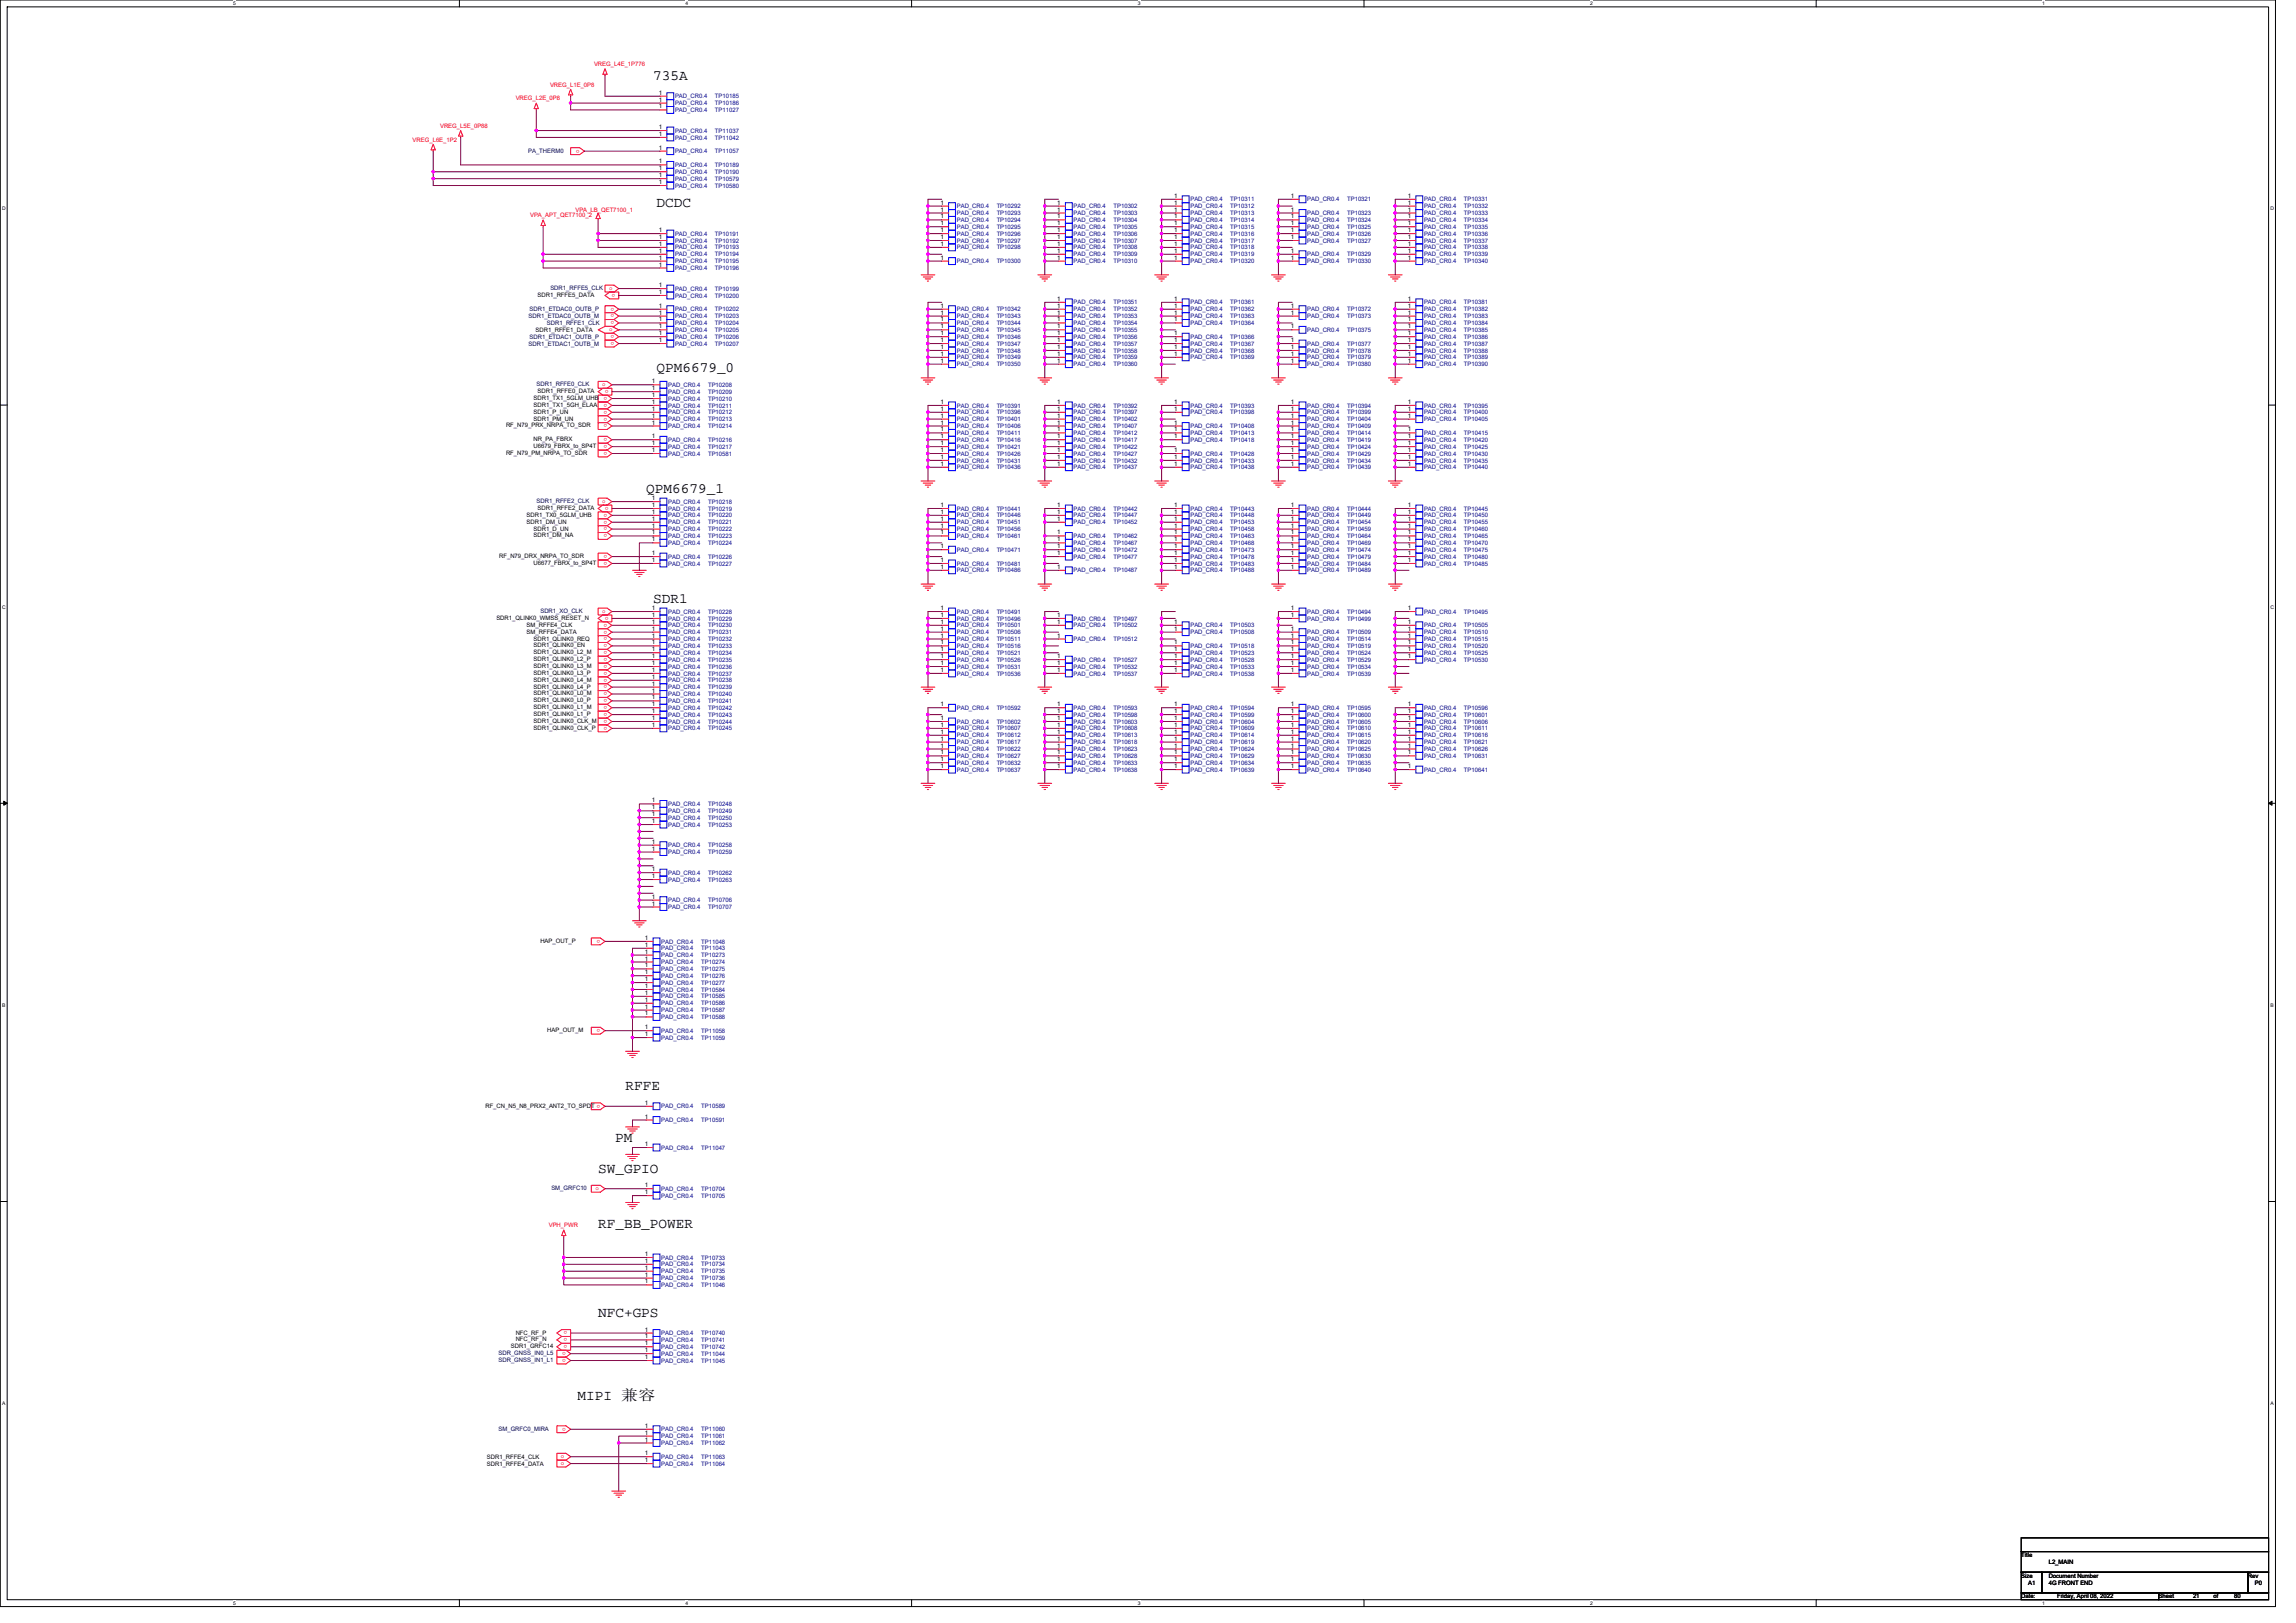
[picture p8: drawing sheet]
<svg xmlns="http://www.w3.org/2000/svg" width="297mm" height="210mm" viewBox="0 0 297 210" stroke-linecap="round" stroke-linejoin="round" font-family="sans-serif">
<defs><g id="words">
<g font-size="1.9">
<text x="84.5" y="10.4">735A</text>
<text x="84.9" y="26.8">DCDC</text>
<text x="84.9" y="48.2">QPM6679_0</text>
<text x="83.6" y="63.7">QPM6679_1</text>
<text x="84.5" y="78">SDR1</text>
<text x="80.9" y="141.1">RFFE</text>
<text x="79.6" y="147.7">PM</text>
<text x="77.4" y="151.7">SW_GPIO</text>
<text x="77.4" y="158.9">RF_BB_POWER</text>
<text x="77.4" y="170.4">NFC+GPS</text>
<text x="74.7" y="181.1">MIPI 兼容</text>
</g>
<g font-size=".8" fill="#f00">
<text x="71.2" y="11.2">VREG_L1E_0P8</text>
<text x="76.9" y="8.6">VREG_L4E_1P776</text>
<text x="56.9" y="16.6">VREG_L5E_0P88</text>
<text x="66.7" y="13">VREG_L2E_0P8</text>
<text x="53.4" y="18.3">VREG_L6E_1P2</text>
<text x="75" y="19.3" transform="rotate(180 75 19.3)">o</text>
<text x="68.6" y="28.1">VPA_APT_QET7100_2</text>
<text x="74.4" y="27.4">VPA_LB_QET7100_1</text>
<text x="78.8" y="37.5">o</text>
<text x="79.4" y="39.8" transform="rotate(180 79.4 39.8)">o</text>
<text x="79.4" y="40.7" transform="rotate(180 79.4 40.7)">o</text>
<text x="79.4" y="41.6" transform="rotate(180 79.4 41.6)">o</text>
<text x="79.6" y="38" transform="rotate(180 79.6 38)">o</text>
<text x="78.8" y="42.8">o</text>
<text x="79.4" y="43.3" transform="rotate(180 79.4 43.3)">o</text>
<text x="79.4" y="44.2" transform="rotate(180 79.4 44.2)">o</text>
<text x="77.9" y="50">o</text>
<text x="78.5" y="51.4" transform="rotate(180 78.5 51.4)">o</text>
<text x="78.5" y="52.2" transform="rotate(180 78.5 52.2)">o</text>
<text x="78.5" y="53.1" transform="rotate(180 78.5 53.1)">o</text>
<text x="78.7" y="50.5" transform="rotate(180 78.7 50.5)">o</text>
<text x="78.5" y="54" transform="rotate(180 78.5 54)">o</text>
<text x="78.5" y="54.9" transform="rotate(180 78.5 54.9)">o</text>
<text x="78.5" y="56.7" transform="rotate(180 78.5 56.7)">o</text>
<text x="78.5" y="57.6" transform="rotate(180 78.5 57.6)">o</text>
<text x="78.5" y="58.5" transform="rotate(180 78.5 58.5)">o</text>
<text x="77.9" y="65.1">o</text>
<text x="78.7" y="65.6" transform="rotate(180 78.7 65.6)">o</text>
<text x="78.5" y="66.5" transform="rotate(180 78.5 66.5)">o</text>
<text x="78.5" y="67.4" transform="rotate(180 78.5 67.4)">o</text>
<text x="78.5" y="68.2" transform="rotate(180 78.5 68.2)">o</text>
<text x="78.5" y="69.1" transform="rotate(180 78.5 69.1)">o</text>
<text x="78.5" y="71.8" transform="rotate(180 78.5 71.8)">o</text>
<text x="78.5" y="72.7" transform="rotate(180 78.5 72.7)">o</text>
<text x="77.9" y="79.3">o</text>
<text x="78.5" y="80.7" transform="rotate(180 78.5 80.7)">o</text>
<text x="78.5" y="81.6" transform="rotate(180 78.5 81.6)">o</text>
<text x="78.5" y="82.5" transform="rotate(180 78.5 82.5)">o</text>
<text x="78.5" y="83.4" transform="rotate(180 78.5 83.4)">o</text>
<text x="78.7" y="79.8" transform="rotate(180 78.7 79.8)">o</text>
<text x="78.5" y="84.2" transform="rotate(180 78.5 84.2)">o</text>
<text x="78.5" y="85.1" transform="rotate(180 78.5 85.1)">o</text>
<text x="78.5" y="86" transform="rotate(180 78.5 86)">o</text>
<text x="78.5" y="86.9" transform="rotate(180 78.5 86.9)">o</text>
<text x="78.5" y="87.8" transform="rotate(180 78.5 87.8)">o</text>
<text x="78.5" y="88.7" transform="rotate(180 78.5 88.7)">o</text>
<text x="78.5" y="89.6" transform="rotate(180 78.5 89.6)">o</text>
<text x="78.5" y="90.5" transform="rotate(180 78.5 90.5)">o</text>
<text x="78.5" y="91.4" transform="rotate(180 78.5 91.4)">o</text>
<text x="78.5" y="92.2" transform="rotate(180 78.5 92.2)">o</text>
<text x="78.5" y="93.1" transform="rotate(180 78.5 93.1)">o</text>
<text x="78.5" y="94" transform="rotate(180 78.5 94)">o</text>
<text x="77.7" y="121.6" transform="rotate(180 77.7 121.6)">o</text>
<text x="77.7" y="133.1" transform="rotate(180 77.7 133.1)">o</text>
<text x="77.7" y="142.9" transform="rotate(180 77.7 142.9)">o</text>
<text x="77" y="154">o</text>
<text x="71" y="158.8">VPH_PWR</text>
<text x="73.4" y="172.3" transform="rotate(180 73.4 172.3)">o</text>
<text x="73.4" y="173.1" transform="rotate(180 73.4 173.1)">o</text>
<text x="73.2" y="174.9" transform="rotate(180 73.2 174.9)">o</text>
<text x="73.2" y="175.8" transform="rotate(180 73.2 175.8)">o</text>
<text x="73.4" y="174" transform="rotate(180 73.4 174)">o</text>
<text x="73.2" y="184.7" transform="rotate(180 73.2 184.7)">o</text>
<text x="72.6" y="188.6">o</text>
<text x="72.6" y="189.5">o</text>
</g>
<g font-size=".8">
<text x="85.2" y="17.6">1</text>
<text x="85.2" y="13.1">1</text>
<text x="85.2" y="16.7">1</text>
<text x="85.2" y="12.3">1</text>
<text x="85.2" y="14">1</text>
<text x="85.2" y="21.1">1</text>
<text x="85.2" y="23.8">1</text>
<text x="85.2" y="22">1</text>
<text x="85.2" y="19.4">1</text>
<text x="85.2" y="22.9">1</text>
<text x="121.7" y="29.1">1</text>
<text x="121.7" y="28.3">1</text>
<text x="121.7" y="26.5">1</text>
<text x="121.7" y="27.4">1</text>
<text x="136.8" y="27.4">1</text>
<text x="136.8" y="28.3">1</text>
<text x="136.8" y="29.1">1</text>
<text x="136.8" y="26.5">1</text>
<text x="151.9" y="28.3">1</text>
<text x="151.9" y="27.4">1</text>
<text x="151.9" y="25.6">1</text>
<text x="151.9" y="29.1">1</text>
<text x="151.9" y="26.5">1</text>
<text x="167" y="29.1">1</text>
<text x="167" y="28.3">1</text>
<text x="167" y="25.6">1</text>
<text x="167" y="27.4">1</text>
<text x="182.1" y="27.4">1</text>
<text x="182.1" y="26.5">1</text>
<text x="182.1" y="28.3">1</text>
<text x="182.1" y="29.1">1</text>
<text x="182.1" y="25.6">1</text>
<text x="85.2" y="31.8">1</text>
<text x="85.2" y="34.5">1</text>
<text x="85.2" y="30.9">1</text>
<text x="85.2" y="33.6">1</text>
<text x="85.2" y="30">1</text>
<text x="85.2" y="32.7">1</text>
<text x="121.7" y="30">1</text>
<text x="121.7" y="33.6">1</text>
<text x="121.7" y="31.8">1</text>
<text x="121.7" y="30.9">1</text>
<text x="136.8" y="30">1</text>
<text x="136.8" y="33.6">1</text>
<text x="136.8" y="32.7">1</text>
<text x="136.8" y="31.8">1</text>
<text x="136.8" y="30.9">1</text>
<text x="151.9" y="30">1</text>
<text x="151.9" y="32.7">1</text>
<text x="151.9" y="31.8">1</text>
<text x="151.9" y="30.9">1</text>
<text x="151.9" y="33.6">1</text>
<text x="167" y="33.6">1</text>
<text x="167" y="32.7">1</text>
<text x="167" y="30.9">1</text>
<text x="167" y="30">1</text>
<text x="182.1" y="30.9">1</text>
<text x="182.1" y="30">1</text>
<text x="182.1" y="31.8">1</text>
<text x="182.1" y="32.7">1</text>
<text x="182.1" y="33.6">1</text>
<text x="69.6" y="38.4">SDR1_RFFE5_DATA</text>
<text x="85.2" y="41.6">1</text>
<text x="85.2" y="39.8">1</text>
<text x="85.2" y="38">1</text>
<text x="85.2" y="37.1">1</text>
<text x="85.2" y="40.7">1</text>
<text x="121.7" y="40.7">1</text>
<text x="121.7" y="41.6">1</text>
<text x="121.7" y="39.8">1</text>
<text x="136.8" y="40.7">1</text>
<text x="136.8" y="41.6">1</text>
<text x="136.8" y="38.9">1</text>
<text x="136.8" y="39.8">1</text>
<text x="151.9" y="40.7">1</text>
<text x="151.9" y="38.9">1</text>
<text x="151.9" y="41.6">1</text>
<text x="151.9" y="39.8">1</text>
<text x="167" y="39.8">1</text>
<text x="167" y="40.7">1</text>
<text x="182.1" y="39.8">1</text>
<text x="182.1" y="38.9">1</text>
<text x="182.1" y="41.6">1</text>
<text x="182.1" y="40.7">1</text>
<text x="69.3" y="42.9">SDR1_RFFE1_DATA</text>
<text x="85.2" y="44.3">1</text>
<text x="85.2" y="42.5">1</text>
<text x="85.2" y="43.4">1</text>
<text x="121.7" y="43.4">1</text>
<text x="121.7" y="46.9">1</text>
<text x="121.7" y="45.1">1</text>
<text x="121.7" y="42.5">1</text>
<text x="121.7" y="46">1</text>
<text x="121.7" y="44.3">1</text>
<text x="136.8" y="44.3">1</text>
<text x="136.8" y="42.5">1</text>
<text x="136.8" y="45.1">1</text>
<text x="136.8" y="46.9">1</text>
<text x="136.8" y="46">1</text>
<text x="136.8" y="43.4">1</text>
<text x="151.9" y="43.4">1</text>
<text x="151.9" y="45.1">1</text>
<text x="151.9" y="46">1</text>
<text x="151.9" y="44.3">1</text>
<text x="167" y="46.9">1</text>
<text x="167" y="42.5">1</text>
<text x="167" y="45.1">1</text>
<text x="167" y="44.3">1</text>
<text x="167" y="46">1</text>
<text x="182.1" y="46">1</text>
<text x="182.1" y="44.3">1</text>
<text x="182.1" y="42.5">1</text>
<text x="182.1" y="45.1">1</text>
<text x="182.1" y="46.9">1</text>
<text x="182.1" y="43.4">1</text>
<text x="69" y="51.8">SDR1_TX1_5GLM_UHB</text>
<text x="69" y="52.6">SDR1_TX1_5GH_ELAA</text>
<text x="69" y="53.5">SDR1_P_UN</text>
<text x="69.6" y="50.9">SDR1_RFFE0_DATA</text>
<text x="84.3" y="53.1">1</text>
<text x="84.3" y="49.6">1</text>
<text x="84.3" y="51.4">1</text>
<text x="84.3" y="50.5">1</text>
<text x="84.3" y="52.3">1</text>
<text x="121.7" y="52.3">1</text>
<text x="121.7" y="53.1">1</text>
<text x="136.8" y="52.3">1</text>
<text x="136.8" y="53.1">1</text>
<text x="151.9" y="52.3">1</text>
<text x="151.9" y="53.1">1</text>
<text x="167" y="53.1">1</text>
<text x="167" y="52.3">1</text>
<text x="182.1" y="53.1">1</text>
<text x="182.1" y="52.3">1</text>
<text x="65.5" y="55.3">RF_N79_PRX_NRPA_TO_SDR</text>
<text x="65.5" y="58.9">RF_N79_PM_NRPA_TO_SDR</text>
<text x="69" y="54.4">SDR1_PM_UN</text>
<text x="69" y="57.1">NR_PA_FBRX</text>
<text x="69" y="58">U6679_FBRX_to_SP4T</text>
<text x="84.3" y="57.6">1</text>
<text x="84.3" y="54">1</text>
<text x="84.3" y="54.9">1</text>
<text x="84.3" y="56.7">1</text>
<text x="84.3" y="58.5">1</text>
<text x="121.7" y="57.6">1</text>
<text x="121.7" y="54">1</text>
<text x="121.7" y="58.5">1</text>
<text x="121.7" y="56.7">1</text>
<text x="121.7" y="54.9">1</text>
<text x="121.7" y="55.8">1</text>
<text x="121.7" y="59.4">1</text>
<text x="136.8" y="55.8">1</text>
<text x="136.8" y="54.9">1</text>
<text x="136.8" y="57.6">1</text>
<text x="136.8" y="58.5">1</text>
<text x="136.8" y="59.4">1</text>
<text x="136.8" y="56.7">1</text>
<text x="136.8" y="54">1</text>
<text x="151.9" y="56.7">1</text>
<text x="151.9" y="55.8">1</text>
<text x="151.9" y="54.9">1</text>
<text x="151.9" y="58.5">1</text>
<text x="151.9" y="59.4">1</text>
<text x="167" y="55.8">1</text>
<text x="167" y="54.9">1</text>
<text x="167" y="59.4">1</text>
<text x="167" y="56.7">1</text>
<text x="167" y="57.6">1</text>
<text x="167" y="54">1</text>
<text x="167" y="58.5">1</text>
<text x="182.1" y="57.6">1</text>
<text x="182.1" y="55.8">1</text>
<text x="182.1" y="54">1</text>
<text x="182.1" y="58.5">1</text>
<text x="182.1" y="59.4">1</text>
<text x="182.1" y="56.7">1</text>
<text x="69.6" y="66">SDR1_RFFE2_DATA</text>
<text x="84.3" y="64.7">1</text>
<text x="84.3" y="65.6">1</text>
<text x="121.7" y="65.6">1</text>
<text x="121.7" y="60.3">1</text>
<text x="136.8" y="65.6">1</text>
<text x="136.8" y="60.3">1</text>
<text x="151.9" y="65.6">1</text>
<text x="151.9" y="60.3">1</text>
<text x="167" y="65.6">1</text>
<text x="167" y="60.3">1</text>
<text x="182.1" y="65.6">1</text>
<text x="182.1" y="60.3">1</text>
<text x="68.1" y="66.9">SDR1_TX0_5GLM_UHB</text>
<text x="68.1" y="67.8">SDR1_DM_UN</text>
<text x="69" y="68.6">SDR1_D_UN</text>
<text x="69" y="69.5">SDR1_DM_NA</text>
<text x="84.3" y="67.4">1</text>
<text x="84.3" y="71.8">1</text>
<text x="84.3" y="70">1</text>
<text x="84.3" y="68.3">1</text>
<text x="84.3" y="69.2">1</text>
<text x="84.3" y="66.5">1</text>
<text x="121.7" y="68.3">1</text>
<text x="121.7" y="69.2">1</text>
<text x="121.7" y="70.9">1</text>
<text x="121.7" y="66.5">1</text>
<text x="121.7" y="67.4">1</text>
<text x="136.8" y="67.4">1</text>
<text x="136.8" y="69.2">1</text>
<text x="136.8" y="71.8">1</text>
<text x="136.8" y="66.5">1</text>
<text x="136.8" y="70.9">1</text>
<text x="136.8" y="70">1</text>
<text x="151.9" y="70.9">1</text>
<text x="151.9" y="70">1</text>
<text x="151.9" y="66.5">1</text>
<text x="151.9" y="67.4">1</text>
<text x="151.9" y="71.8">1</text>
<text x="151.9" y="68.3">1</text>
<text x="151.9" y="69.2">1</text>
<text x="167" y="66.5">1</text>
<text x="167" y="67.4">1</text>
<text x="167" y="68.3">1</text>
<text x="167" y="69.2">1</text>
<text x="167" y="70">1</text>
<text x="167" y="70.9">1</text>
<text x="167" y="71.8">1</text>
<text x="182.1" y="66.5">1</text>
<text x="182.1" y="71.8">1</text>
<text x="182.1" y="69.2">1</text>
<text x="182.1" y="70">1</text>
<text x="182.1" y="67.4">1</text>
<text x="182.1" y="68.3">1</text>
<text x="182.1" y="70.9">1</text>
<text x="64.6" y="72.2">RF_N79_DRX_NRPA_TO_SDR</text>
<text x="69" y="73.1">U6677_FBRX_to_SP4T</text>
<text x="84.3" y="72.7">1</text>
<text x="121.7" y="73.6">1</text>
<text x="121.7" y="72.7">1</text>
<text x="136.8" y="73.6">1</text>
<text x="151.9" y="72.7">1</text>
<text x="151.9" y="73.6">1</text>
<text x="167" y="72.7">1</text>
<text x="167" y="73.6">1</text>
<text x="182.1" y="72.7">1</text>
<text x="64.2" y="80.2">SDR1_QLINK0_WMSS_RESET_N</text>
<text x="68.1" y="81.1">SM_RFFE4_CLK</text>
<text x="68.1" y="82">SM_RFFE4_DATA</text>
<text x="69" y="82.9">SDR1_QLINK0_REQ</text>
<text x="69" y="83.8">SDR1_QLINK0_EN</text>
<text x="84.3" y="79.8">1</text>
<text x="84.3" y="80.7">1</text>
<text x="84.3" y="83.4">1</text>
<text x="84.3" y="78.9">1</text>
<text x="84.3" y="81.6">1</text>
<text x="84.3" y="82.5">1</text>
<text x="121.7" y="79.8">1</text>
<text x="121.7" y="80.7">1</text>
<text x="121.7" y="82.5">1</text>
<text x="121.7" y="83.4">1</text>
<text x="121.7" y="78.9">1</text>
<text x="121.7" y="81.6">1</text>
<text x="136.8" y="79.8">1</text>
<text x="136.8" y="82.5">1</text>
<text x="136.8" y="80.7">1</text>
<text x="151.9" y="80.7">1</text>
<text x="151.9" y="83.4">1</text>
<text x="151.9" y="81.6">1</text>
<text x="167" y="81.6">1</text>
<text x="167" y="82.5">1</text>
<text x="167" y="83.4">1</text>
<text x="167" y="79.8">1</text>
<text x="167" y="78.9">1</text>
<text x="182.1" y="78.9">1</text>
<text x="182.1" y="80.7">1</text>
<text x="182.1" y="81.6">1</text>
<text x="182.1" y="83.4">1</text>
<text x="182.1" y="82.5">1</text>
<text x="69" y="84.6">SDR1_QLINK0_L2_M</text>
<text x="69" y="85.5">SDR1_QLINK0_L2_P</text>
<text x="69" y="86.4">SDR1_QLINK0_L3_M</text>
<text x="69" y="87.3">SDR1_QLINK0_L3_P</text>
<text x="69" y="88.2">SDR1_QLINK0_L4_M</text>
<text x="69" y="89.1">SDR1_QLINK0_L4_P</text>
<text x="69" y="90">SDR1_QLINK0_L0_M</text>
<text x="84.3" y="86.9">1</text>
<text x="84.3" y="88.7">1</text>
<text x="84.3" y="87.8">1</text>
<text x="84.3" y="85.2">1</text>
<text x="84.3" y="89.6">1</text>
<text x="84.3" y="84.3">1</text>
<text x="84.3" y="86">1</text>
<text x="121.7" y="84.3">1</text>
<text x="121.7" y="85.2">1</text>
<text x="121.7" y="86">1</text>
<text x="121.7" y="86.9">1</text>
<text x="136.8" y="85.2">1</text>
<text x="136.8" y="86">1</text>
<text x="136.8" y="86.9">1</text>
<text x="151.9" y="84.3">1</text>
<text x="151.9" y="86.9">1</text>
<text x="151.9" y="85.2">1</text>
<text x="151.9" y="86">1</text>
<text x="167" y="84.3">1</text>
<text x="167" y="85.2">1</text>
<text x="167" y="86.9">1</text>
<text x="167" y="86">1</text>
<text x="182.1" y="84.3">1</text>
<text x="182.1" y="85.2">1</text>
<text x="69" y="90.9">SDR1_QLINK0_L0_P</text>
<text x="69" y="91.8">SDR1_QLINK0_L1_M</text>
<text x="69" y="92.6">SDR1_QLINK0_L1_P</text>
<text x="69" y="93.5">SDR1_QLINK0_CLK_M</text>
<text x="69" y="94.4">SDR1_QLINK0_CLK_P</text>
<text x="84.3" y="90.5">1</text>
<text x="84.3" y="92.3">1</text>
<text x="84.3" y="91.4">1</text>
<text x="84.3" y="93.2">1</text>
<text x="84.3" y="94">1</text>
<text x="121.7" y="94">1</text>
<text x="121.7" y="94.9">1</text>
<text x="121.7" y="95.8">1</text>
<text x="121.7" y="93.2">1</text>
<text x="121.7" y="91.4">1</text>
<text x="136.8" y="93.2">1</text>
<text x="136.8" y="95.8">1</text>
<text x="136.8" y="94.9">1</text>
<text x="136.8" y="92.3">1</text>
<text x="136.8" y="91.4">1</text>
<text x="136.8" y="94">1</text>
<text x="151.9" y="94.9">1</text>
<text x="151.9" y="93.2">1</text>
<text x="151.9" y="92.3">1</text>
<text x="151.9" y="95.8">1</text>
<text x="151.9" y="91.4">1</text>
<text x="151.9" y="94">1</text>
<text x="167" y="91.4">1</text>
<text x="167" y="95.8">1</text>
<text x="167" y="94">1</text>
<text x="167" y="92.3">1</text>
<text x="167" y="94.9">1</text>
<text x="167" y="93.2">1</text>
<text x="182.1" y="93.2">1</text>
<text x="182.1" y="91.4">1</text>
<text x="182.1" y="94">1</text>
<text x="182.1" y="94.9">1</text>
<text x="182.1" y="92.3">1</text>
<text x="182.1" y="95.8">1</text>
<text x="121.7" y="99.4">1</text>
<text x="121.7" y="98.5">1</text>
<text x="121.7" y="97.6">1</text>
<text x="121.7" y="96.7">1</text>
<text x="136.8" y="99.4">1</text>
<text x="136.8" y="98.5">1</text>
<text x="136.8" y="97.6">1</text>
<text x="136.8" y="96.7">1</text>
<text x="151.9" y="99.4">1</text>
<text x="151.9" y="98.5">1</text>
<text x="151.9" y="96.7">1</text>
<text x="151.9" y="97.6">1</text>
<text x="167" y="97.6">1</text>
<text x="167" y="99.4">1</text>
<text x="167" y="96.7">1</text>
<text x="167" y="98.5">1</text>
<text x="182.1" y="97.6">1</text>
<text x="182.1" y="96.7">1</text>
<text x="182.1" y="99.4">1</text>
<text x="84.3" y="103.8">1</text>
<text x="84.3" y="104.7">1</text>
<text x="84.3" y="105.6">1</text>
<text x="84.3" y="106.5">1</text>
<text x="84.3" y="109.2">1</text>
<text x="84.3" y="110">1</text>
<text x="84.3" y="112.7">1</text>
<text x="84.3" y="113.6">1</text>
<text x="84.3" y="116.3">1</text>
<text x="84.3" y="117.2">1</text>
<text x="69.9" y="122">HAP_OUT_P</text>
<text x="83.4" y="121.6">1</text>
<text x="83.4" y="122.5">1</text>
<text x="83.4" y="123.4">1</text>
<text x="83.4" y="124.3">1</text>
<text x="83.4" y="125.2">1</text>
<text x="83.4" y="126">1</text>
<text x="83.4" y="131.4">1</text>
<text x="83.4" y="126.9">1</text>
<text x="83.4" y="127.8">1</text>
<text x="83.4" y="128.7">1</text>
<text x="83.4" y="129.6">1</text>
<text x="83.4" y="130.5">1</text>
<text x="70.8" y="133.5">HAP_OUT_M</text>
<text x="83.4" y="133.2">1</text>
<text x="83.4" y="134">1</text>
<text x="62.8" y="143.3">RF_CN_N5_N8_PRX2_ANT2_TO_SPDT</text>
<text x="83.4" y="142.9">1</text>
<text x="83.4" y="144.7">1</text>
<text x="83.4" y="148.3">1</text>
<text x="83.4" y="154.5">1</text>
<text x="83.4" y="153.6">1</text>
<text x="83.4" y="164.3">1</text>
<text x="83.4" y="162.5">1</text>
<text x="83.4" y="166.1">1</text>
<text x="83.4" y="165.2">1</text>
<text x="83.4" y="163.4">1</text>
<text x="66.7" y="172.7">NFC_RF_P</text>
<text x="66.7" y="173.5">NFC_RF_N</text>
<text x="83.4" y="172.3">1</text>
<text x="83.4" y="173.2">1</text>
<text x="66.1" y="174.4">SDR1_GRFC14</text>
<text x="83.4" y="174.1">1</text>
<text x="83.4" y="175.8">1</text>
<text x="83.4" y="174.9">1</text>
<text x="83.4" y="184.7">1</text>
<text x="83.4" y="185.6">1</text>
<text x="63" y="188.7">SDR1_RFFE4_CLK</text>
<text x="63" y="189.6">SDR1_RFFE4_DATA</text>
<text x="83.4" y="186.5">1</text>
<text x="83.4" y="189.2">1</text>
<text x="83.4" y="188.3">1</text>
<text x="261.5" y="201.5">Title</text>
<text x="265" y="202.4">L2_MAIN</text>
<text x="261.5" y="204.1">Size</text>
<text x="261.5" y="206.8">Date:</text>
<text x="262.4" y="205">A1</text>
<text x="265" y="205">4G FRONT END</text>
<text x="265" y="204.1">Document Number</text>
<text x="266.1" y="206.8">Friday, April 08, 2022</text>
<text x="279.3" y="206.8">Sheet</text>
<text x="283.7" y="206.8">21</text>
<text x="286.4" y="206.8">of</text>
<text x="289" y="206.8">80</text>
<text x="290.8" y="204.1">Rev</text>
<text x="291.7" y="205">P0</text>
</g>
<g font-size=".8" fill="#000080">
<text x="87.3" y="13.6">PAD_CR0.4</text>
<text x="87.3" y="17.2">PAD_CR0.4</text>
<text x="87.3" y="12.7">PAD_CR0.4</text>
<text x="87.3" y="14.5">PAD_CR0.4</text>
<text x="92.5" y="13.6">TP10186</text>
<text x="92.5" y="17.2">TP11037</text>
<text x="92.5" y="12.7">TP10185</text>
<text x="92.5" y="14.5">TP11027</text>
<text x="87.3" y="18.1">PAD_CR0.4</text>
<text x="87.3" y="21.6">PAD_CR0.4</text>
<text x="87.3" y="22.5">PAD_CR0.4</text>
<text x="87.3" y="19.8">PAD_CR0.4</text>
<text x="87.3" y="23.4">PAD_CR0.4</text>
<text x="92.5" y="18.1">TP11042</text>
<text x="92.5" y="21.6">TP10189</text>
<text x="92.5" y="22.5">TP10190</text>
<text x="92.5" y="19.8">TP11057</text>
<text x="92.5" y="23.4">TP10579</text>
<text x="87.3" y="24.3">PAD_CR0.4</text>
<text x="92.5" y="24.3">TP10580</text>
<text x="123.8" y="29.6">PAD_CR0.4</text>
<text x="123.8" y="28.7">PAD_CR0.4</text>
<text x="123.8" y="26.9">PAD_CR0.4</text>
<text x="123.8" y="27.8">PAD_CR0.4</text>
<text x="128.9" y="29.6">TP10295</text>
<text x="128.9" y="28.7">TP10294</text>
<text x="128.9" y="26.9">TP10292</text>
<text x="128.9" y="27.8">TP10293</text>
<text x="138.9" y="27.8">PAD_CR0.4</text>
<text x="138.9" y="28.7">PAD_CR0.4</text>
<text x="138.9" y="29.6">PAD_CR0.4</text>
<text x="138.9" y="26.9">PAD_CR0.4</text>
<text x="144.1" y="27.8">TP10303</text>
<text x="144.1" y="28.7">TP10304</text>
<text x="144.1" y="29.6">TP10305</text>
<text x="144.1" y="26.9">TP10302</text>
<text x="154" y="28.7">PAD_CR0.4</text>
<text x="154" y="27.8">PAD_CR0.4</text>
<text x="154" y="26.1">PAD_CR0.4</text>
<text x="154" y="29.6">PAD_CR0.4</text>
<text x="154" y="26.9">PAD_CR0.4</text>
<text x="159.2" y="28.7">TP10314</text>
<text x="159.2" y="27.8">TP10313</text>
<text x="159.2" y="26.1">TP10311</text>
<text x="159.2" y="29.6">TP10315</text>
<text x="159.2" y="26.9">TP10312</text>
<text x="169.1" y="29.6">PAD_CR0.4</text>
<text x="169.1" y="28.7">PAD_CR0.4</text>
<text x="169.1" y="26.1">PAD_CR0.4</text>
<text x="169.1" y="27.8">PAD_CR0.4</text>
<text x="174.3" y="29.6">TP10325</text>
<text x="174.3" y="28.7">TP10324</text>
<text x="174.3" y="26.1">TP10321</text>
<text x="174.3" y="27.8">TP10323</text>
<text x="184.2" y="27.8">PAD_CR0.4</text>
<text x="184.2" y="26.9">PAD_CR0.4</text>
<text x="184.2" y="28.7">PAD_CR0.4</text>
<text x="184.2" y="29.6">PAD_CR0.4</text>
<text x="184.2" y="26.1">PAD_CR0.4</text>
<text x="189.4" y="27.8">TP10333</text>
<text x="189.4" y="26.9">TP10332</text>
<text x="189.4" y="28.7">TP10334</text>
<text x="189.4" y="29.6">TP10335</text>
<text x="189.4" y="26.1">TP10331</text>
<text x="87.3" y="32.3">PAD_CR0.4</text>
<text x="87.3" y="34.9">PAD_CR0.4</text>
<text x="87.3" y="31.4">PAD_CR0.4</text>
<text x="87.3" y="34.1">PAD_CR0.4</text>
<text x="87.3" y="30.5">PAD_CR0.4</text>
<text x="87.3" y="33.2">PAD_CR0.4</text>
<text x="92.5" y="32.3">TP10193</text>
<text x="92.5" y="34.9">TP10196</text>
<text x="92.5" y="31.4">TP10192</text>
<text x="92.5" y="34.1">TP10195</text>
<text x="92.5" y="30.5">TP10191</text>
<text x="92.5" y="33.2">TP10194</text>
<text x="123.8" y="30.5">PAD_CR0.4</text>
<text x="123.8" y="34.1">PAD_CR0.4</text>
<text x="123.8" y="32.3">PAD_CR0.4</text>
<text x="123.8" y="31.4">PAD_CR0.4</text>
<text x="128.9" y="30.5">TP10296</text>
<text x="128.9" y="34.1">TP10300</text>
<text x="128.9" y="32.3">TP10298</text>
<text x="128.9" y="31.4">TP10297</text>
<text x="138.9" y="30.5">PAD_CR0.4</text>
<text x="138.9" y="34.1">PAD_CR0.4</text>
<text x="138.9" y="33.2">PAD_CR0.4</text>
<text x="138.9" y="32.3">PAD_CR0.4</text>
<text x="138.9" y="31.4">PAD_CR0.4</text>
<text x="144.1" y="30.5">TP10306</text>
<text x="144.1" y="34.1">TP10310</text>
<text x="144.1" y="33.2">TP10309</text>
<text x="144.1" y="32.3">TP10308</text>
<text x="144.1" y="31.4">TP10307</text>
<text x="154" y="30.5">PAD_CR0.4</text>
<text x="154" y="33.2">PAD_CR0.4</text>
<text x="154" y="32.3">PAD_CR0.4</text>
<text x="154" y="31.4">PAD_CR0.4</text>
<text x="154" y="34.1">PAD_CR0.4</text>
<text x="159.2" y="30.5">TP10316</text>
<text x="159.2" y="33.2">TP10319</text>
<text x="159.2" y="32.3">TP10318</text>
<text x="159.2" y="31.4">TP10317</text>
<text x="159.2" y="34.1">TP10320</text>
<text x="169.1" y="34.1">PAD_CR0.4</text>
<text x="169.1" y="33.2">PAD_CR0.4</text>
<text x="169.1" y="31.4">PAD_CR0.4</text>
<text x="169.1" y="30.5">PAD_CR0.4</text>
<text x="174.3" y="34.1">TP10330</text>
<text x="174.3" y="33.2">TP10329</text>
<text x="174.3" y="31.4">TP10327</text>
<text x="174.3" y="30.5">TP10326</text>
<text x="184.2" y="31.4">PAD_CR0.4</text>
<text x="184.2" y="30.5">PAD_CR0.4</text>
<text x="184.2" y="32.3">PAD_CR0.4</text>
<text x="184.2" y="33.2">PAD_CR0.4</text>
<text x="184.2" y="34.1">PAD_CR0.4</text>
<text x="189.4" y="31.4">TP10337</text>
<text x="189.4" y="30.5">TP10336</text>
<text x="189.4" y="32.3">TP10338</text>
<text x="189.4" y="33.2">TP10339</text>
<text x="189.4" y="34.1">TP10340</text>
<text x="87.3" y="40.3">PAD_CR0.4</text>
<text x="87.3" y="38.5">PAD_CR0.4</text>
<text x="87.3" y="37.6">PAD_CR0.4</text>
<text x="87.3" y="41.2">PAD_CR0.4</text>
<text x="92.5" y="40.3">TP10202</text>
<text x="92.5" y="38.5">TP10200</text>
<text x="92.5" y="37.6">TP10199</text>
<text x="92.5" y="41.2">TP10203</text>
<text x="123.8" y="41.2">PAD_CR0.4</text>
<text x="123.8" y="40.3">PAD_CR0.4</text>
<text x="128.9" y="41.2">TP10343</text>
<text x="128.9" y="40.3">TP10342</text>
<text x="138.9" y="41.2">PAD_CR0.4</text>
<text x="138.9" y="39.4">PAD_CR0.4</text>
<text x="138.9" y="40.3">PAD_CR0.4</text>
<text x="144.1" y="41.2">TP10353</text>
<text x="144.1" y="39.4">TP10351</text>
<text x="144.1" y="40.3">TP10352</text>
<text x="154" y="41.2">PAD_CR0.4</text>
<text x="154" y="39.4">PAD_CR0.4</text>
<text x="154" y="40.3">PAD_CR0.4</text>
<text x="159.2" y="41.2">TP10363</text>
<text x="159.2" y="39.4">TP10361</text>
<text x="159.2" y="40.3">TP10362</text>
<text x="169.1" y="40.3">PAD_CR0.4</text>
<text x="169.1" y="41.2">PAD_CR0.4</text>
<text x="174.3" y="40.3">TP10372</text>
<text x="174.3" y="41.2">TP10373</text>
<text x="184.2" y="40.3">PAD_CR0.4</text>
<text x="184.2" y="39.4">PAD_CR0.4</text>
<text x="184.2" y="41.2">PAD_CR0.4</text>
<text x="189.4" y="40.3">TP10382</text>
<text x="189.4" y="39.4">TP10381</text>
<text x="189.4" y="41.2">TP10383</text>
<text x="87.3" y="44.7">PAD_CR0.4</text>
<text x="87.3" y="42.1">PAD_CR0.4</text>
<text x="87.3" y="42.9">PAD_CR0.4</text>
<text x="87.3" y="43.8">PAD_CR0.4</text>
<text x="92.5" y="44.7">TP10207</text>
<text x="92.5" y="42.1">TP10204</text>
<text x="92.5" y="42.9">TP10205</text>
<text x="92.5" y="43.8">TP10206</text>
<text x="123.8" y="42.1">PAD_CR0.4</text>
<text x="123.8" y="43.8">PAD_CR0.4</text>
<text x="123.8" y="47.4">PAD_CR0.4</text>
<text x="123.8" y="45.6">PAD_CR0.4</text>
<text x="123.8" y="42.9">PAD_CR0.4</text>
<text x="123.8" y="46.5">PAD_CR0.4</text>
<text x="123.8" y="44.7">PAD_CR0.4</text>
<text x="128.9" y="42.1">TP10344</text>
<text x="128.9" y="43.8">TP10346</text>
<text x="128.9" y="47.4">TP10350</text>
<text x="128.9" y="45.6">TP10348</text>
<text x="128.9" y="42.9">TP10345</text>
<text x="128.9" y="46.5">TP10349</text>
<text x="128.9" y="44.7">TP10347</text>
<text x="138.9" y="44.7">PAD_CR0.4</text>
<text x="138.9" y="42.9">PAD_CR0.4</text>
<text x="138.9" y="45.6">PAD_CR0.4</text>
<text x="138.9" y="47.4">PAD_CR0.4</text>
<text x="138.9" y="46.5">PAD_CR0.4</text>
<text x="138.9" y="42.1">PAD_CR0.4</text>
<text x="138.9" y="43.8">PAD_CR0.4</text>
<text x="144.1" y="44.7">TP10357</text>
<text x="144.1" y="42.9">TP10355</text>
<text x="144.1" y="45.6">TP10358</text>
<text x="144.1" y="47.4">TP10360</text>
<text x="144.1" y="46.5">TP10359</text>
<text x="144.1" y="42.1">TP10354</text>
<text x="144.1" y="43.8">TP10356</text>
<text x="154" y="43.8">PAD_CR0.4</text>
<text x="154" y="45.6">PAD_CR0.4</text>
<text x="154" y="42.1">PAD_CR0.4</text>
<text x="154" y="46.5">PAD_CR0.4</text>
<text x="154" y="44.7">PAD_CR0.4</text>
<text x="159.2" y="43.8">TP10366</text>
<text x="159.2" y="45.6">TP10368</text>
<text x="159.2" y="42.1">TP10364</text>
<text x="159.2" y="46.5">TP10369</text>
<text x="159.2" y="44.7">TP10367</text>
<text x="169.1" y="47.4">PAD_CR0.4</text>
<text x="169.1" y="42.9">PAD_CR0.4</text>
<text x="169.1" y="45.6">PAD_CR0.4</text>
<text x="169.1" y="44.7">PAD_CR0.4</text>
<text x="169.1" y="46.5">PAD_CR0.4</text>
<text x="174.3" y="47.4">TP10380</text>
<text x="174.3" y="42.9">TP10375</text>
<text x="174.3" y="45.6">TP10378</text>
<text x="174.3" y="44.7">TP10377</text>
<text x="174.3" y="46.5">TP10379</text>
<text x="184.2" y="46.5">PAD_CR0.4</text>
<text x="184.2" y="44.7">PAD_CR0.4</text>
<text x="184.2" y="42.9">PAD_CR0.4</text>
<text x="184.2" y="42.1">PAD_CR0.4</text>
<text x="184.2" y="45.6">PAD_CR0.4</text>
<text x="184.2" y="47.4">PAD_CR0.4</text>
<text x="184.2" y="43.8">PAD_CR0.4</text>
<text x="189.4" y="46.5">TP10389</text>
<text x="189.4" y="44.7">TP10387</text>
<text x="189.4" y="42.9">TP10385</text>
<text x="189.4" y="42.1">TP10384</text>
<text x="189.4" y="45.6">TP10388</text>
<text x="189.4" y="47.4">TP10390</text>
<text x="189.4" y="43.8">TP10386</text>
<text x="86.4" y="53.6">PAD_CR0.4</text>
<text x="86.4" y="50.1">PAD_CR0.4</text>
<text x="86.4" y="51.8">PAD_CR0.4</text>
<text x="86.4" y="50.9">PAD_CR0.4</text>
<text x="86.4" y="52.7">PAD_CR0.4</text>
<text x="91.6" y="53.6">TP10212</text>
<text x="91.6" y="50.1">TP10208</text>
<text x="91.6" y="51.8">TP10210</text>
<text x="91.6" y="50.9">TP10209</text>
<text x="91.6" y="52.7">TP10211</text>
<text x="123.8" y="52.7">PAD_CR0.4</text>
<text x="123.8" y="53.6">PAD_CR0.4</text>
<text x="128.9" y="52.7">TP10391</text>
<text x="128.9" y="53.6">TP10396</text>
<text x="138.9" y="52.7">PAD_CR0.4</text>
<text x="138.9" y="53.6">PAD_CR0.4</text>
<text x="144.1" y="52.7">TP10392</text>
<text x="144.1" y="53.6">TP10397</text>
<text x="154" y="52.7">PAD_CR0.4</text>
<text x="154" y="53.6">PAD_CR0.4</text>
<text x="159.2" y="52.7">TP10393</text>
<text x="159.2" y="53.6">TP10398</text>
<text x="169.1" y="53.6">PAD_CR0.4</text>
<text x="169.1" y="52.7">PAD_CR0.4</text>
<text x="174.3" y="53.6">TP10399</text>
<text x="174.3" y="52.7">TP10394</text>
<text x="184.2" y="53.6">PAD_CR0.4</text>
<text x="184.2" y="52.7">PAD_CR0.4</text>
<text x="189.4" y="53.6">TP10400</text>
<text x="189.4" y="52.7">TP10395</text>
<text x="86.4" y="58.1">PAD_CR0.4</text>
<text x="86.4" y="54.5">PAD_CR0.4</text>
<text x="86.4" y="55.4">PAD_CR0.4</text>
<text x="86.4" y="57.2">PAD_CR0.4</text>
<text x="86.4" y="58.9">PAD_CR0.4</text>
<text x="91.6" y="58.1">TP10217</text>
<text x="91.6" y="54.5">TP10213</text>
<text x="91.6" y="55.4">TP10214</text>
<text x="91.6" y="57.2">TP10216</text>
<text x="91.6" y="58.9">TP10581</text>
<text x="123.8" y="58.1">PAD_CR0.4</text>
<text x="123.8" y="54.5">PAD_CR0.4</text>
<text x="123.8" y="58.9">PAD_CR0.4</text>
<text x="123.8" y="57.2">PAD_CR0.4</text>
<text x="123.8" y="55.4">PAD_CR0.4</text>
<text x="123.8" y="56.3">PAD_CR0.4</text>
<text x="123.8" y="59.8">PAD_CR0.4</text>
<text x="128.9" y="58.1">TP10421</text>
<text x="128.9" y="54.5">TP10401</text>
<text x="128.9" y="58.9">TP10426</text>
<text x="128.9" y="57.2">TP10416</text>
<text x="128.9" y="55.4">TP10406</text>
<text x="128.9" y="56.3">TP10411</text>
<text x="128.9" y="59.8">TP10431</text>
<text x="138.9" y="56.3">PAD_CR0.4</text>
<text x="138.9" y="55.4">PAD_CR0.4</text>
<text x="138.9" y="58.1">PAD_CR0.4</text>
<text x="138.9" y="58.9">PAD_CR0.4</text>
<text x="138.9" y="59.8">PAD_CR0.4</text>
<text x="138.9" y="57.2">PAD_CR0.4</text>
<text x="138.9" y="54.5">PAD_CR0.4</text>
<text x="144.1" y="56.3">TP10412</text>
<text x="144.1" y="55.4">TP10407</text>
<text x="144.1" y="58.1">TP10422</text>
<text x="144.1" y="58.9">TP10427</text>
<text x="144.1" y="59.8">TP10432</text>
<text x="144.1" y="57.2">TP10417</text>
<text x="144.1" y="54.5">TP10402</text>
<text x="154" y="57.2">PAD_CR0.4</text>
<text x="154" y="56.3">PAD_CR0.4</text>
<text x="154" y="55.4">PAD_CR0.4</text>
<text x="154" y="58.9">PAD_CR0.4</text>
<text x="154" y="59.8">PAD_CR0.4</text>
<text x="159.2" y="57.2">TP10418</text>
<text x="159.2" y="56.3">TP10413</text>
<text x="159.2" y="55.4">TP10408</text>
<text x="159.2" y="58.9">TP10428</text>
<text x="159.2" y="59.8">TP10433</text>
<text x="169.1" y="56.3">PAD_CR0.4</text>
<text x="169.1" y="55.4">PAD_CR0.4</text>
<text x="169.1" y="59.8">PAD_CR0.4</text>
<text x="169.1" y="57.2">PAD_CR0.4</text>
<text x="169.1" y="58.1">PAD_CR0.4</text>
<text x="169.1" y="54.5">PAD_CR0.4</text>
<text x="169.1" y="58.9">PAD_CR0.4</text>
<text x="174.3" y="56.3">TP10414</text>
<text x="174.3" y="55.4">TP10409</text>
<text x="174.3" y="59.8">TP10434</text>
<text x="174.3" y="57.2">TP10419</text>
<text x="174.3" y="58.1">TP10424</text>
<text x="174.3" y="54.5">TP10404</text>
<text x="174.3" y="58.9">TP10429</text>
<text x="184.2" y="58.1">PAD_CR0.4</text>
<text x="184.2" y="56.3">PAD_CR0.4</text>
<text x="184.2" y="54.5">PAD_CR0.4</text>
<text x="184.2" y="58.9">PAD_CR0.4</text>
<text x="184.2" y="59.8">PAD_CR0.4</text>
<text x="184.2" y="57.2">PAD_CR0.4</text>
<text x="189.4" y="58.1">TP10425</text>
<text x="189.4" y="56.3">TP10415</text>
<text x="189.4" y="54.5">TP10405</text>
<text x="189.4" y="58.9">TP10430</text>
<text x="189.4" y="59.8">TP10435</text>
<text x="189.4" y="57.2">TP10420</text>
<text x="86.4" y="65.2">PAD_CR0.4</text>
<text x="91.6" y="65.2">TP10218</text>
<text x="123.8" y="60.7">PAD_CR0.4</text>
<text x="128.9" y="60.7">TP10436</text>
<text x="138.9" y="60.7">PAD_CR0.4</text>
<text x="144.1" y="60.7">TP10437</text>
<text x="154" y="60.7">PAD_CR0.4</text>
<text x="159.2" y="60.7">TP10438</text>
<text x="169.1" y="60.7">PAD_CR0.4</text>
<text x="174.3" y="60.7">TP10439</text>
<text x="184.2" y="60.7">PAD_CR0.4</text>
<text x="189.4" y="60.7">TP10440</text>
<text x="86.4" y="67.8">PAD_CR0.4</text>
<text x="86.4" y="70.5">PAD_CR0.4</text>
<text x="86.4" y="66.1">PAD_CR0.4</text>
<text x="86.4" y="68.7">PAD_CR0.4</text>
<text x="86.4" y="69.6">PAD_CR0.4</text>
<text x="86.4" y="67">PAD_CR0.4</text>
<text x="91.6" y="67.8">TP10221</text>
<text x="91.6" y="70.5">TP10224</text>
<text x="91.6" y="66.1">TP10219</text>
<text x="91.6" y="68.7">TP10222</text>
<text x="91.6" y="69.6">TP10223</text>
<text x="91.6" y="67">TP10220</text>
<text x="123.8" y="68.7">PAD_CR0.4</text>
<text x="123.8" y="66.1">PAD_CR0.4</text>
<text x="123.8" y="69.6">PAD_CR0.4</text>
<text x="123.8" y="71.4">PAD_CR0.4</text>
<text x="123.8" y="67">PAD_CR0.4</text>
<text x="123.8" y="67.8">PAD_CR0.4</text>
<text x="128.9" y="68.7">TP10456</text>
<text x="128.9" y="66.1">TP10441</text>
<text x="128.9" y="69.6">TP10461</text>
<text x="128.9" y="71.4">TP10471</text>
<text x="128.9" y="67">TP10446</text>
<text x="128.9" y="67.8">TP10451</text>
<text x="138.9" y="66.1">PAD_CR0.4</text>
<text x="138.9" y="67.8">PAD_CR0.4</text>
<text x="138.9" y="69.6">PAD_CR0.4</text>
<text x="138.9" y="67">PAD_CR0.4</text>
<text x="138.9" y="71.4">PAD_CR0.4</text>
<text x="138.9" y="70.5">PAD_CR0.4</text>
<text x="144.1" y="66.1">TP10442</text>
<text x="144.1" y="67.8">TP10452</text>
<text x="144.1" y="69.6">TP10462</text>
<text x="144.1" y="67">TP10447</text>
<text x="144.1" y="71.4">TP10472</text>
<text x="144.1" y="70.5">TP10467</text>
<text x="154" y="66.1">PAD_CR0.4</text>
<text x="154" y="71.4">PAD_CR0.4</text>
<text x="154" y="70.5">PAD_CR0.4</text>
<text x="154" y="67">PAD_CR0.4</text>
<text x="154" y="67.8">PAD_CR0.4</text>
<text x="154" y="68.7">PAD_CR0.4</text>
<text x="154" y="69.6">PAD_CR0.4</text>
<text x="159.2" y="66.1">TP10443</text>
<text x="159.2" y="71.4">TP10473</text>
<text x="159.2" y="70.5">TP10468</text>
<text x="159.2" y="67">TP10448</text>
<text x="159.2" y="67.8">TP10453</text>
<text x="159.2" y="68.7">TP10458</text>
<text x="159.2" y="69.6">TP10463</text>
<text x="169.1" y="67">PAD_CR0.4</text>
<text x="169.1" y="67.8">PAD_CR0.4</text>
<text x="169.1" y="68.7">PAD_CR0.4</text>
<text x="169.1" y="66.1">PAD_CR0.4</text>
<text x="169.1" y="69.6">PAD_CR0.4</text>
<text x="169.1" y="70.5">PAD_CR0.4</text>
<text x="169.1" y="71.4">PAD_CR0.4</text>
<text x="174.3" y="67">TP10449</text>
<text x="174.3" y="67.8">TP10454</text>
<text x="174.3" y="68.7">TP10459</text>
<text x="174.3" y="66.1">TP10444</text>
<text x="174.3" y="69.6">TP10464</text>
<text x="174.3" y="70.5">TP10469</text>
<text x="174.3" y="71.4">TP10474</text>
<text x="184.2" y="67">PAD_CR0.4</text>
<text x="184.2" y="69.6">PAD_CR0.4</text>
<text x="184.2" y="70.5">PAD_CR0.4</text>
<text x="184.2" y="67.8">PAD_CR0.4</text>
<text x="184.2" y="68.7">PAD_CR0.4</text>
<text x="184.2" y="66.1">PAD_CR0.4</text>
<text x="184.2" y="71.4">PAD_CR0.4</text>
<text x="189.4" y="67">TP10450</text>
<text x="189.4" y="69.6">TP10465</text>
<text x="189.4" y="70.5">TP10470</text>
<text x="189.4" y="67.8">TP10455</text>
<text x="189.4" y="68.7">TP10460</text>
<text x="189.4" y="66.1">TP10445</text>
<text x="189.4" y="71.4">TP10475</text>
<text x="86.4" y="72.3">PAD_CR0.4</text>
<text x="86.4" y="73.2">PAD_CR0.4</text>
<text x="91.6" y="72.3">TP10226</text>
<text x="91.6" y="73.2">TP10227</text>
<text x="123.8" y="74.1">PAD_CR0.4</text>
<text x="123.8" y="73.2">PAD_CR0.4</text>
<text x="128.9" y="74.1">TP10486</text>
<text x="128.9" y="73.2">TP10481</text>
<text x="138.9" y="74.1">PAD_CR0.4</text>
<text x="138.9" y="72.3">PAD_CR0.4</text>
<text x="144.1" y="74.1">TP10487</text>
<text x="144.1" y="72.3">TP10477</text>
<text x="154" y="73.2">PAD_CR0.4</text>
<text x="154" y="74.1">PAD_CR0.4</text>
<text x="154" y="72.3">PAD_CR0.4</text>
<text x="159.2" y="73.2">TP10483</text>
<text x="159.2" y="74.1">TP10488</text>
<text x="159.2" y="72.3">TP10478</text>
<text x="169.1" y="73.2">PAD_CR0.4</text>
<text x="169.1" y="74.1">PAD_CR0.4</text>
<text x="169.1" y="72.3">PAD_CR0.4</text>
<text x="174.3" y="73.2">TP10484</text>
<text x="174.3" y="74.1">TP10489</text>
<text x="174.3" y="72.3">TP10479</text>
<text x="184.2" y="72.3">PAD_CR0.4</text>
<text x="184.2" y="73.2">PAD_CR0.4</text>
<text x="189.4" y="72.3">TP10480</text>
<text x="189.4" y="73.2">TP10485</text>
<text x="86.4" y="80.3">PAD_CR0.4</text>
<text x="86.4" y="81.2">PAD_CR0.4</text>
<text x="86.4" y="83.8">PAD_CR0.4</text>
<text x="86.4" y="79.4">PAD_CR0.4</text>
<text x="86.4" y="82.1">PAD_CR0.4</text>
<text x="86.4" y="83">PAD_CR0.4</text>
<text x="91.6" y="80.3">TP10229</text>
<text x="91.6" y="81.2">TP10230</text>
<text x="91.6" y="83.8">TP10233</text>
<text x="91.6" y="79.4">TP10228</text>
<text x="91.6" y="82.1">TP10231</text>
<text x="91.6" y="83">TP10232</text>
<text x="123.8" y="80.3">PAD_CR0.4</text>
<text x="123.8" y="81.2">PAD_CR0.4</text>
<text x="123.8" y="83">PAD_CR0.4</text>
<text x="123.8" y="83.8">PAD_CR0.4</text>
<text x="123.8" y="79.4">PAD_CR0.4</text>
<text x="123.8" y="82.1">PAD_CR0.4</text>
<text x="128.9" y="80.3">TP10496</text>
<text x="128.9" y="81.2">TP10501</text>
<text x="128.9" y="83">TP10511</text>
<text x="128.9" y="83.8">TP10516</text>
<text x="128.9" y="79.4">TP10491</text>
<text x="128.9" y="82.1">TP10506</text>
<text x="138.9" y="80.3">PAD_CR0.4</text>
<text x="138.9" y="83">PAD_CR0.4</text>
<text x="138.9" y="81.2">PAD_CR0.4</text>
<text x="144.1" y="80.3">TP10497</text>
<text x="144.1" y="83">TP10512</text>
<text x="144.1" y="81.2">TP10502</text>
<text x="154" y="81.2">PAD_CR0.4</text>
<text x="154" y="83.8">PAD_CR0.4</text>
<text x="154" y="82.1">PAD_CR0.4</text>
<text x="159.2" y="81.2">TP10503</text>
<text x="159.2" y="83.8">TP10518</text>
<text x="159.2" y="82.1">TP10508</text>
<text x="169.1" y="82.1">PAD_CR0.4</text>
<text x="169.1" y="83">PAD_CR0.4</text>
<text x="169.1" y="83.8">PAD_CR0.4</text>
<text x="169.1" y="80.3">PAD_CR0.4</text>
<text x="169.1" y="79.4">PAD_CR0.4</text>
<text x="174.3" y="82.1">TP10509</text>
<text x="174.3" y="83">TP10514</text>
<text x="174.3" y="83.8">TP10519</text>
<text x="174.3" y="80.3">TP10499</text>
<text x="174.3" y="79.4">TP10494</text>
<text x="184.2" y="79.4">PAD_CR0.4</text>
<text x="184.2" y="81.2">PAD_CR0.4</text>
<text x="184.2" y="82.1">PAD_CR0.4</text>
<text x="184.2" y="83.8">PAD_CR0.4</text>
<text x="184.2" y="83">PAD_CR0.4</text>
<text x="189.4" y="79.4">TP10495</text>
<text x="189.4" y="81.2">TP10505</text>
<text x="189.4" y="82.1">TP10510</text>
<text x="189.4" y="83.8">TP10520</text>
<text x="189.4" y="83">TP10515</text>
<text x="86.4" y="87.4">PAD_CR0.4</text>
<text x="86.4" y="89.2">PAD_CR0.4</text>
<text x="86.4" y="88.3">PAD_CR0.4</text>
<text x="86.4" y="85.6">PAD_CR0.4</text>
<text x="86.4" y="84.7">PAD_CR0.4</text>
<text x="86.4" y="86.5">PAD_CR0.4</text>
<text x="91.6" y="87.4">TP10237</text>
<text x="91.6" y="89.2">TP10239</text>
<text x="91.6" y="88.3">TP10238</text>
<text x="91.6" y="85.6">TP10235</text>
<text x="91.6" y="84.7">TP10234</text>
<text x="91.6" y="86.5">TP10236</text>
<text x="123.8" y="84.7">PAD_CR0.4</text>
<text x="123.8" y="85.6">PAD_CR0.4</text>
<text x="123.8" y="86.5">PAD_CR0.4</text>
<text x="123.8" y="87.4">PAD_CR0.4</text>
<text x="128.9" y="84.7">TP10521</text>
<text x="128.9" y="85.6">TP10526</text>
<text x="128.9" y="86.5">TP10531</text>
<text x="128.9" y="87.4">TP10536</text>
<text x="138.9" y="85.6">PAD_CR0.4</text>
<text x="138.9" y="86.5">PAD_CR0.4</text>
<text x="138.9" y="87.4">PAD_CR0.4</text>
<text x="144.1" y="85.6">TP10527</text>
<text x="144.1" y="86.5">TP10532</text>
<text x="144.1" y="87.4">TP10537</text>
<text x="154" y="84.7">PAD_CR0.4</text>
<text x="154" y="87.4">PAD_CR0.4</text>
<text x="154" y="85.6">PAD_CR0.4</text>
<text x="154" y="86.5">PAD_CR0.4</text>
<text x="159.2" y="84.7">TP10523</text>
<text x="159.2" y="87.4">TP10538</text>
<text x="159.2" y="85.6">TP10528</text>
<text x="159.2" y="86.5">TP10533</text>
<text x="169.1" y="84.7">PAD_CR0.4</text>
<text x="169.1" y="85.6">PAD_CR0.4</text>
<text x="169.1" y="87.4">PAD_CR0.4</text>
<text x="169.1" y="86.5">PAD_CR0.4</text>
<text x="174.3" y="84.7">TP10524</text>
<text x="174.3" y="85.6">TP10529</text>
<text x="174.3" y="87.4">TP10539</text>
<text x="174.3" y="86.5">TP10534</text>
<text x="184.2" y="84.7">PAD_CR0.4</text>
<text x="184.2" y="85.6">PAD_CR0.4</text>
<text x="189.4" y="84.7">TP10525</text>
<text x="189.4" y="85.6">TP10530</text>
<text x="86.4" y="91">PAD_CR0.4</text>
<text x="86.4" y="92.7">PAD_CR0.4</text>
<text x="86.4" y="91.8">PAD_CR0.4</text>
<text x="86.4" y="90.1">PAD_CR0.4</text>
<text x="86.4" y="93.6">PAD_CR0.4</text>
<text x="86.4" y="94.5">PAD_CR0.4</text>
<text x="91.6" y="91">TP10241</text>
<text x="91.6" y="92.7">TP10243</text>
<text x="91.6" y="91.8">TP10242</text>
<text x="91.6" y="90.1">TP10240</text>
<text x="91.6" y="93.6">TP10244</text>
<text x="91.6" y="94.5">TP10245</text>
<text x="123.8" y="94.5">PAD_CR0.4</text>
<text x="123.8" y="95.4">PAD_CR0.4</text>
<text x="123.8" y="93.6">PAD_CR0.4</text>
<text x="123.8" y="91.8">PAD_CR0.4</text>
<text x="128.9" y="94.5">TP10607</text>
<text x="128.9" y="95.4">TP10612</text>
<text x="128.9" y="93.6">TP10602</text>
<text x="128.9" y="91.8">TP10592</text>
<text x="138.9" y="93.6">PAD_CR0.4</text>
<text x="138.9" y="95.4">PAD_CR0.4</text>
<text x="138.9" y="92.7">PAD_CR0.4</text>
<text x="138.9" y="91.8">PAD_CR0.4</text>
<text x="138.9" y="94.5">PAD_CR0.4</text>
<text x="144.1" y="93.6">TP10603</text>
<text x="144.1" y="95.4">TP10613</text>
<text x="144.1" y="92.7">TP10598</text>
<text x="144.1" y="91.8">TP10593</text>
<text x="144.1" y="94.5">TP10608</text>
<text x="154" y="95.4">PAD_CR0.4</text>
<text x="154" y="93.6">PAD_CR0.4</text>
<text x="154" y="92.7">PAD_CR0.4</text>
<text x="154" y="91.8">PAD_CR0.4</text>
<text x="154" y="94.5">PAD_CR0.4</text>
<text x="159.2" y="95.4">TP10614</text>
<text x="159.2" y="93.6">TP10604</text>
<text x="159.2" y="92.7">TP10599</text>
<text x="159.2" y="91.8">TP10594</text>
<text x="159.2" y="94.5">TP10609</text>
<text x="169.1" y="91.8">PAD_CR0.4</text>
<text x="169.1" y="94.5">PAD_CR0.4</text>
<text x="169.1" y="92.7">PAD_CR0.4</text>
<text x="169.1" y="95.4">PAD_CR0.4</text>
<text x="169.1" y="93.6">PAD_CR0.4</text>
<text x="174.3" y="91.8">TP10595</text>
<text x="174.3" y="94.5">TP10610</text>
<text x="174.3" y="92.7">TP10600</text>
<text x="174.3" y="95.4">TP10615</text>
<text x="174.3" y="93.6">TP10605</text>
<text x="184.2" y="93.6">PAD_CR0.4</text>
<text x="184.2" y="91.8">PAD_CR0.4</text>
<text x="184.2" y="94.5">PAD_CR0.4</text>
<text x="184.2" y="95.4">PAD_CR0.4</text>
<text x="184.2" y="92.7">PAD_CR0.4</text>
<text x="189.4" y="93.6">TP10606</text>
<text x="189.4" y="91.8">TP10596</text>
<text x="189.4" y="94.5">TP10611</text>
<text x="189.4" y="95.4">TP10616</text>
<text x="189.4" y="92.7">TP10601</text>
<text x="123.8" y="99.8">PAD_CR0.4</text>
<text x="123.8" y="99">PAD_CR0.4</text>
<text x="123.8" y="98.1">PAD_CR0.4</text>
<text x="123.8" y="96.3">PAD_CR0.4</text>
<text x="123.8" y="97.2">PAD_CR0.4</text>
<text x="128.9" y="99.8">TP10637</text>
<text x="128.9" y="99">TP10632</text>
<text x="128.9" y="98.1">TP10627</text>
<text x="128.9" y="96.3">TP10617</text>
<text x="128.9" y="97.2">TP10622</text>
<text x="138.9" y="99.8">PAD_CR0.4</text>
<text x="138.9" y="99">PAD_CR0.4</text>
<text x="138.9" y="96.3">PAD_CR0.4</text>
<text x="138.9" y="98.1">PAD_CR0.4</text>
<text x="138.9" y="97.2">PAD_CR0.4</text>
<text x="144.1" y="99.8">TP10638</text>
<text x="144.1" y="99">TP10633</text>
<text x="144.1" y="96.3">TP10618</text>
<text x="144.1" y="98.1">TP10628</text>
<text x="144.1" y="97.2">TP10623</text>
<text x="154" y="99.8">PAD_CR0.4</text>
<text x="154" y="99">PAD_CR0.4</text>
<text x="154" y="96.3">PAD_CR0.4</text>
<text x="154" y="97.2">PAD_CR0.4</text>
<text x="154" y="98.1">PAD_CR0.4</text>
<text x="159.2" y="99.8">TP10639</text>
<text x="159.2" y="99">TP10634</text>
<text x="159.2" y="96.3">TP10619</text>
<text x="159.2" y="97.2">TP10624</text>
<text x="159.2" y="98.1">TP10629</text>
<text x="169.1" y="96.3">PAD_CR0.4</text>
<text x="169.1" y="98.1">PAD_CR0.4</text>
<text x="169.1" y="99.8">PAD_CR0.4</text>
<text x="169.1" y="97.2">PAD_CR0.4</text>
<text x="169.1" y="99">PAD_CR0.4</text>
<text x="174.3" y="96.3">TP10620</text>
<text x="174.3" y="98.1">TP10630</text>
<text x="174.3" y="99.8">TP10640</text>
<text x="174.3" y="97.2">TP10625</text>
<text x="174.3" y="99">TP10635</text>
<text x="184.2" y="98.1">PAD_CR0.4</text>
<text x="184.2" y="97.2">PAD_CR0.4</text>
<text x="184.2" y="99.8">PAD_CR0.4</text>
<text x="184.2" y="96.3">PAD_CR0.4</text>
<text x="189.4" y="98.1">TP10631</text>
<text x="189.4" y="97.2">TP10626</text>
<text x="189.4" y="99.8">TP10641</text>
<text x="189.4" y="96.3">TP10621</text>
<text x="86.4" y="104.3">PAD_CR0.4</text>
<text x="86.4" y="105.2">PAD_CR0.4</text>
<text x="86.4" y="106.1">PAD_CR0.4</text>
<text x="86.4" y="107">PAD_CR0.4</text>
<text x="91.6" y="104.3">TP10248</text>
<text x="91.6" y="105.2">TP10249</text>
<text x="91.6" y="106.1">TP10250</text>
<text x="91.6" y="107">TP10253</text>
<text x="86.4" y="109.6">PAD_CR0.4</text>
<text x="86.4" y="110.5">PAD_CR0.4</text>
<text x="86.4" y="113.2">PAD_CR0.4</text>
<text x="91.6" y="109.6">TP10258</text>
<text x="91.6" y="110.5">TP10259</text>
<text x="91.6" y="113.2">TP10262</text>
<text x="86.4" y="116.7">PAD_CR0.4</text>
<text x="86.4" y="117.6">PAD_CR0.4</text>
<text x="86.4" y="114.1">PAD_CR0.4</text>
<text x="91.6" y="116.7">TP10706</text>
<text x="91.6" y="117.6">TP10707</text>
<text x="91.6" y="114.1">TP10263</text>
<text x="85.6" y="122.1">PAD_CR0.4</text>
<text x="85.6" y="123">PAD_CR0.4</text>
<text x="85.6" y="123.8">PAD_CR0.4</text>
<text x="85.6" y="124.7">PAD_CR0.4</text>
<text x="85.6" y="125.6">PAD_CR0.4</text>
<text x="90.7" y="122.1">TP11048</text>
<text x="90.7" y="123">TP11043</text>
<text x="90.7" y="123.8">TP10273</text>
<text x="90.7" y="124.7">TP10274</text>
<text x="90.7" y="125.6">TP10275</text>
<text x="85.6" y="126.5">PAD_CR0.4</text>
<text x="85.6" y="131.8">PAD_CR0.4</text>
<text x="85.6" y="127.4">PAD_CR0.4</text>
<text x="85.6" y="128.3">PAD_CR0.4</text>
<text x="85.6" y="129.2">PAD_CR0.4</text>
<text x="85.6" y="130.1">PAD_CR0.4</text>
<text x="85.6" y="131">PAD_CR0.4</text>
<text x="90.7" y="126.5">TP10276</text>
<text x="90.7" y="131.8">TP10588</text>
<text x="90.7" y="127.4">TP10277</text>
<text x="90.7" y="128.3">TP10584</text>
<text x="90.7" y="129.2">TP10585</text>
<text x="90.7" y="130.1">TP10586</text>
<text x="90.7" y="131">TP10587</text>
<text x="85.6" y="133.6">PAD_CR0.4</text>
<text x="85.6" y="134.5">PAD_CR0.4</text>
<text x="90.7" y="133.6">TP11058</text>
<text x="90.7" y="134.5">TP11059</text>
<text x="85.6" y="143.4">PAD_CR0.4</text>
<text x="90.7" y="143.4">TP10589</text>
<text x="85.6" y="145.2">PAD_CR0.4</text>
<text x="85.6" y="148.7">PAD_CR0.4</text>
<text x="90.7" y="145.2">TP10591</text>
<text x="90.7" y="148.7">TP11047</text>
<text x="85.6" y="155">PAD_CR0.4</text>
<text x="85.6" y="154.1">PAD_CR0.4</text>
<text x="90.7" y="155">TP10705</text>
<text x="90.7" y="154.1">TP10704</text>
<text x="85.6" y="164.7">PAD_CR0.4</text>
<text x="85.6" y="163">PAD_CR0.4</text>
<text x="85.6" y="166.5">PAD_CR0.4</text>
<text x="85.6" y="165.6">PAD_CR0.4</text>
<text x="85.6" y="163.9">PAD_CR0.4</text>
<text x="90.7" y="164.7">TP10735</text>
<text x="90.7" y="163">TP10733</text>
<text x="90.7" y="166.5">TP11046</text>
<text x="90.7" y="165.6">TP10736</text>
<text x="90.7" y="163.9">TP10734</text>
<text x="85.6" y="172.7">PAD_CR0.4</text>
<text x="85.6" y="173.6">PAD_CR0.4</text>
<text x="90.7" y="172.7">TP10740</text>
<text x="90.7" y="173.6">TP10741</text>
<text x="85.6" y="174.5">PAD_CR0.4</text>
<text x="85.6" y="176.3">PAD_CR0.4</text>
<text x="85.6" y="175.4">PAD_CR0.4</text>
<text x="90.7" y="174.5">TP10742</text>
<text x="90.7" y="176.3">TP11045</text>
<text x="90.7" y="175.4">TP11044</text>
<text x="85.6" y="185.2">PAD_CR0.4</text>
<text x="90.7" y="185.2">TP11060</text>
<text x="85.6" y="187">PAD_CR0.4</text>
<text x="85.6" y="189.6">PAD_CR0.4</text>
<text x="85.6" y="188.7">PAD_CR0.4</text>
<text x="85.6" y="186.1">PAD_CR0.4</text>
<text x="90.7" y="187">TP11062</text>
<text x="90.7" y="189.6">TP11064</text>
<text x="90.7" y="188.7">TP11063</text>
<text x="90.7" y="186.1">TP11061</text>
</g>
<g font-size=".8" fill="#000040">
<text x="68.3" y="19.7">PA_THERM0</text>
<text x="68.4" y="41.2">SDR1_ETDAC0_OUTB_M</text>
<text x="68.5" y="40.3">SDR1_ETDAC0_OUTB_P</text>
<text x="71.2" y="37.5">SDR1_RFFE5_CLK</text>
<text x="68.4" y="44.7">SDR1_ETDAC1_OUTB_M</text>
<text x="68.5" y="43.8">SDR1_ETDAC1_OUTB_P</text>
<text x="70.8" y="42.1">SDR1_RFFE1_CLK</text>
<text x="69.4" y="50">SDR1_RFFE0_CLK</text>
<text x="69.4" y="65.1">SDR1_RFFE2_CLK</text>
<text x="69.9" y="79.3">SDR1_XO_CLK</text>
<text x="71.3" y="154">SM_GRFC10</text>
<text x="64.5" y="175.3">SDR_GNSS_IN0_L5</text>
<text x="64.5" y="176.2">SDR_GNSS_IN1_L1</text>
<text x="64.5" y="185.1">SM_GRFC0_MIRA</text>
</g>
<g font-size=".6">
<text x="30.2" y=".7">5</text>
<text x="88.7" y=".7">4</text>
<text x="147.2" y=".7">3</text>
<text x="205.7" y=".7">2</text>
<text x="264.2" y=".7">1</text>
<text x=".3" y="27.2">D</text>
<text x="293.7" y="27.2">D</text>
<text x=".3" y="78.7">C</text>
<text x="293.7" y="78.7">C</text>
<text x=".3" y="130.3">B</text>
<text x="293.7" y="130.3">B</text>
<text x=".3" y="181.8">A</text>
<text x="293.7" y="181.8">A</text>
<text x="30.2" y="207.6">5</text>
<text x="88.7" y="207.6">4</text>
<text x="147.2" y="207.6">3</text>
<text x="205.7" y="207.6">2</text>
<text x="264.2" y="207.6">1</text>
</g>
</g></defs>
<path d="M0 0h294.4v207.9h-294.4zM.9 .9h292.6v206.1h-292.6z" fill="none" stroke="#000" stroke-width=".13"/>
<g fill="#fff">
<path d="M30.2 .1h.3v.7h-.3z"/>
<path d="M30.2 207.1h.3v.7h-.3z"/>
</g>
<path d="M59.4 0v.9M59.4 207v.9" fill="none" stroke="#000" stroke-width=".13"/>
<g fill="#fff">
<path d="M88.7 .1h.3v.7h-.3z"/>
<path d="M88.7 207.1h.3v.7h-.3z"/>
</g>
<path d="M117.9 0v.9M117.9 207v.9" fill="none" stroke="#000" stroke-width=".13"/>
<g fill="#fff">
<path d="M147.2 .1h.3v.7h-.3z"/>
<path d="M147.2 207.1h.3v.7h-.3z"/>
</g>
<path d="M176.5 0v.9M176.5 207v.9" fill="none" stroke="#000" stroke-width=".13"/>
<g fill="#fff">
<path d="M205.7 .1h.4v.7h-.4z"/>
<path d="M205.7 207.1h.4v.7h-.4z"/>
</g>
<path d="M235 0v.9M235 207v.9" fill="none" stroke="#000" stroke-width=".13"/>
<g fill="#fff">
<path d="M264.2 .1h.4v.7h-.4z"/>
<path d="M264.2 207.1h.4v.7h-.4z"/>
<path d="M.3 26.6h.4v.7h-.4z"/>
<path d="M293.7 26.6h.5v.7h-.5z"/>
<path d="M.3 78.2h.4v.7h-.4z"/>
<path d="M293.7 78.2h.5v.7h-.5z"/>
</g>
<path d="M0 52.4h.9M293.5 52.4h.9" fill="none" stroke="#000" stroke-width=".13"/>
<g fill="#fff">
<path d="M.3 129.7h.4v.7h-.4z"/>
<path d="M293.7 129.7h.4v.7h-.4z"/>
</g>
<path d="M0 103.9h.9M293.5 103.9h.9" fill="none" stroke="#000" stroke-width=".13"/>
<path d="M.5 103.7l.4 .2-.4 .3zM293.5 103.9l.4-.2v.5z" fill="#000" stroke="#000" stroke-width=".13"/>
<g fill="#fff">
<path d="M.3 181.2h.4v.7h-.4z"/>
<path d="M293.7 181.2h.4v.7h-.4z"/>
</g>
<path d="M0 155.4h.9M293.5 155.4h.9M261.5 199h32v1.7h-32zM261.5 206.1h17.8v.9h-17.8zM261.5 200.7h32v2.7h-32zM261.5 203.4h2.7v2.7h-2.7zM264.2 203.4h26.6v2.7h-26.6zM279.3 206.1h14.2v.9h-14.2zM290.8 203.4h2.7v2.7h-2.7z" fill="none" stroke="#000" stroke-width=".13"/>
<g fill="none" stroke="#f00" stroke-width=".13">
<path d="M56 18.7l.3 .7h-.5zM56 19.4v.2M59.6 16.9l.3 .7h-.6zM59.6 17.6v.2M69.4 13.3l.3 .8h-.6zM69.4 14.1v.1M73.8 11.6l.3 .7h-.5zM73.8 12.3v.1M73.8 19.1h1.2l.6 .5-.6 .4h-1.2zM78.3 8.9l.2 .7h-.5zM78.3 9.6v.2M85.4 17.8h.9"/>
<path d="M85.4 13.3h.9M85.4 16.9h.9M85.4 19.6h.9M85.4 12.4h.9M85.4 14.2h.9M70.3 29.2v.1M70.3 28.4l.2 .8h-.5zM77.4 28.3v.1M77.4 27.6l.3 .7h-.6zM78.3 38.2l.6-.4h1.1v.9h-1.1zM78.3 36.9h1.1l.6 .4-.6 .5h-1.1zM78.3 39.6h1.1l.6 .4-.6 .4h-1.1z"/>
<path d="M85.4 21.3h.9M85.4 32h.9M85.4 24h.9M85.4 34.7h.9M85.4 31.1h.9M85.4 22.2h.9M85.4 33.8h.9M85.4 30.2h.9M85.4 38.2h.9M85.4 23.1h.9M85.4 32.9h.9M85.4 37.3h.9"/>
<path d="M119.2 35.6h1.7M119.4 35.8h1.3M119.7 36.1h.7M120 36.4h.1M121.8 29.3h.9M121.8 30.2h.9M121.8 33.8h.9M121.8 32h.9M121.8 28.4h.9M121.8 26.7h.9M121.8 27.6h.9M121.8 31.1h.9"/>
<path d="M134.3 35.6h1.8M134.6 35.8h1.2M134.8 36.1h.7M135.1 36.4h.2M136.9 27.6h.9M136.9 28.4h.9M136.9 30.2h.9M136.9 29.3h.9M136.9 39.1h.9M136.9 33.8h.9M136.9 32.9h.9M136.9 32h.9"/>
<path d="M136.9 26.7h.9M136.9 31.1h.9M149.4 35.6h1.8M149.7 35.8h1.2M149.9 36.1h.7M150.2 36.4h.2M152.1 30.2h.8M152.1 32.9h.8M152.1 28.4h.8M152.1 39.1h.8M152.1 27.6h.8M152.1 32h.8"/>
<path d="M152.1 25.8h.8M152.1 31.1h.8M152.1 29.3h.8M152.1 33.8h.8M152.1 26.7h.8M164.5 35.6h1.8M164.8 35.8h1.2M165 36.1h.8M165.3 36.4h.2M167.2 33.8h.9M167.2 29.3h.9M167.2 28.4h.9"/>
<path d="M167.2 32.9h.9M167.2 25.8h.9M167.2 27.6h.9M167.2 31.1h.9M167.2 30.2h.9M179.6 35.6h1.8M179.9 35.8h1.2M180.1 36.1h.8M180.4 36.4h.2M182.3 31.1h.9M182.3 30.2h.9M182.3 27.6h.9"/>
<path d="M182.3 32h.9M182.3 32.9h.9M182.3 33.8h.9M182.3 26.7h.9M182.3 39.1h.9M182.3 28.4h.9M182.3 29.3h.9M182.3 25.8h.9M77.4 42.7l.9-.5h.9l.8 .5-.8 .4h-.9zM77.4 50.7l.6-.5h1.2v.9h-1.2zM77.4 49.3h1.1l.7 .5-.7 .4h-1.1zM77.4 51.1h1.1l.7 .5-.7 .4h-1.1z"/>
<path d="M77.4 54.7h1.1l.7 .4-.7 .5h-1.1zM77.4 56.5h1.1l.7 .4-.7 .4h-1.1zM77.4 58.2h1.1l.7 .5-.7 .4h-1.1zM78.3 41.3h1.1l.6 .5-.6 .4h-1.1zM78.3 43.1h1.1l.6 .5-.6 .4h-1.1zM78.3 44h1.1l.6 .4-.6 .5h-1.1zM78.5 52h-1.1v.9h1.1M78.5 52.9h-1.1v.9h1.1M78.5 53.8h-1.1v.9h1.1M78.5 57.3h-1.1v.9h1.1M78.5 52l.7 .5-.7 .4M78.5 52.9l.7 .4-.7 .5"/>
<path d="M78.5 53.8l.7 .4-.7 .5M78.5 57.3l.7 .5-.7 .4M79.4 40.4l.6 .5-.6 .4M79.4 40.4h-1.1v.9h1.1M84.5 53.3h.9M84.5 57.8h.9M84.5 54.2h.9M84.5 49.8h.9M84.5 51.6h.9M84.5 50.7h.9M84.5 52.5h.9M84.5 55.1h.9"/>
<path d="M84.5 56.9h.9M84.5 58.7h.9M85.4 44.4h.9M85.4 41.8h.9M85.4 42.7h.9M85.4 40h.9M85.4 43.6h.9M85.4 40.9h.9M119.2 48.9h1.7M119.4 49.2h1.3M119.7 49.4h.7M120 49.7h.1"/>
<path d="M121.8 52.5h.9M121.8 40.9h.9M121.8 57.8h.9M121.8 41.8h.9M121.8 43.6h.9M121.8 47.1h.9M121.8 45.3h.9M121.8 54.2h.9M121.8 58.7h.9M121.8 42.7h.9M121.8 46.2h.9M121.8 44.4h.9"/>
<path d="M121.8 40h.9M121.8 56.9h.9M121.8 55.1h.9M121.8 56h.9M121.8 59.6h.9M121.8 53.3h.9M134.3 48.9h1.8M134.6 49.2h1.2M134.8 49.4h.7M135.1 49.7h.2M136.9 44.4h.9M136.9 42.7h.9"/>
<path d="M136.9 40.9h.9M136.9 56h.9M136.9 45.3h.9M136.9 52.5h.9M136.9 47.1h.9M136.9 55.1h.9M136.9 57.8h.9M136.9 46.2h.9M136.9 41.8h.9M136.9 53.3h.9M136.9 40h.9M136.9 58.7h.9"/>
<path d="M136.9 59.6h.9M136.9 43.6h.9M136.9 56.9h.9M136.9 54.2h.9M149.4 48.9h1.8M149.7 49.2h1.2M149.9 49.4h.7M150.2 49.7h.2M152.1 52.5h.8M152.1 43.6h.8M152.1 56.9h.8M152.1 40.9h.8"/>
<path d="M152.1 45.3h.8M152.1 41.8h.8M152.1 56h.8M152.1 46.2h.8M152.1 55.1h.8M152.1 44.4h.8M152.1 58.7h.8M152.1 40h.8M152.1 53.3h.8M152.1 59.6h.8M164.5 48.9h1.8M164.8 49.2h1.2"/>
<path d="M165 49.4h.8M165.3 49.7h.2M167.2 56h.9M167.2 55.1h.9M167.2 40h.9M167.2 59.6h.9M167.2 47.1h.9M167.2 42.7h.9M167.2 53.3h.9M167.2 56.9h.9M167.2 40.9h.9M167.2 57.8h.9"/>
<path d="M167.2 52.5h.9M167.2 54.2h.9M167.2 58.7h.9M167.2 45.3h.9M167.2 44.4h.9M167.2 46.2h.9M179.6 48.9h1.8M179.9 49.2h1.2M180.1 49.4h.8M180.4 49.7h.2M182.3 53.3h.9M182.3 57.8h.9"/>
<path d="M182.3 46.2h.9M182.3 56h.9M182.3 54.2h.9M182.3 40h.9M182.3 58.7h.9M182.3 44.4h.9M182.3 42.7h.9M182.3 41.8h.9M182.3 45.3h.9M182.3 59.6h.9M182.3 47.1h.9M182.3 56.9h.9"/>
<path d="M182.3 40.9h.9M182.3 43.6h.9M182.3 52.5h.9M77.4 65.8l.6-.5h1.2v.9h-1.2zM77.4 64.5h1.1l.7 .4-.7 .4h-1.1zM77.4 66.2h1.1l.7 .5-.7 .4h-1.1zM77.4 68.9h1.1l.7 .4-.7 .5h-1.1zM77.4 71.6h1.1l.7 .4-.7 .5h-1.1zM77.4 72.5h1.1l.7 .4-.7 .4h-1.1zM77.4 78.7h1.1l.7 .4-.7 .5h-1.1zM78.5 67.1h-1.1v.9h1.1M78.5 68h-1.1v.9h1.1"/>
<path d="M78.5 67.1l.7 .5-.7 .4M78.5 68l.7 .5-.7 .4M81.8 73.8h1.8M82.1 74.1h1.2M82.4 74.3h.7M82.6 74.6h.2M84.5 67.6h.9M84.5 79.1h.9M84.5 72h.9M84.5 70.2h.9M84.5 64.9h.9M84.5 65.8h.9"/>
<path d="M84.5 68.5h.9M84.5 69.3h.9M84.5 72.9h.9M84.5 66.7h.9M119.2 62.2h1.7M119.2 75.6h1.7M119.4 62.5h1.3M119.4 75.8h1.3M119.7 62.8h.7M119.7 76.1h.7M120 63h.1M120 76.4h.1"/>
<path d="M121.8 68.5h.9M121.8 65.8h.9M121.8 73.8h.9M121.8 69.3h.9M121.8 71.1h.9M121.8 66.7h.9M121.8 79.1h.9M121.8 67.6h.9M121.8 72.9h.9M121.8 60.5h.9M134.3 62.2h1.8M134.3 75.6h1.8"/>
<path d="M134.6 62.5h1.2M134.6 75.8h1.2M134.8 62.8h.7M134.8 76.1h.7M135.1 63h.2M135.1 76.4h.2M136.9 65.8h.9M136.9 67.6h.9M136.9 73.8h.9M136.9 60.5h.9M136.9 69.3h.9M136.9 72h.9"/>
<path d="M136.9 66.7h.9M136.9 71.1h.9M136.9 70.2h.9M149.4 62.2h1.8M149.4 75.6h1.8M149.7 62.5h1.2M149.7 75.8h1.2M149.9 62.8h.7M149.9 76.1h.7M150.2 63h.2M150.2 76.4h.2M152.1 72.9h.8"/>
<path d="M152.1 65.8h.8M152.1 73.8h.8M152.1 71.1h.8M152.1 70.2h.8M152.1 66.7h.8M152.1 67.6h.8M152.1 72h.8M152.1 60.5h.8M152.1 68.5h.8M152.1 69.3h.8M164.5 62.2h1.8M164.5 75.6h1.8"/>
<path d="M164.8 62.5h1.2M164.8 75.8h1.2M165 62.8h.8M165 76.1h.8M165.3 63h.2M165.3 76.4h.2M167.2 66.7h.9M167.2 72.9h.9M167.2 67.6h.9M167.2 68.5h.9M167.2 65.8h.9M167.2 69.3h.9"/>
<path d="M167.2 73.8h.9M167.2 70.2h.9M167.2 71.1h.9M167.2 72h.9M167.2 79.1h.9M167.2 60.5h.9M179.6 62.2h1.8M179.6 75.6h1.8M179.9 62.5h1.2M179.9 75.8h1.2M180.1 62.8h.8M180.1 76.1h.8"/>
<path d="M180.4 63h.2M180.4 76.4h.2M182.3 79.1h.9M182.3 66.7h.9M182.3 72h.9M182.3 69.3h.9M182.3 70.2h.9M182.3 67.6h.9M182.3 68.5h.9M182.3 72.9h.9M182.3 65.8h.9M182.3 60.5h.9"/>
<path d="M182.3 71.1h.9M77.4 80l.6-.4h1.2v.9h-1.2zM77.4 80.5h1.1l.7 .4-.7 .4h-1.1zM77.4 93.8h1.1l.7 .4-.7 .5h-1.1zM78.5 81.3h-1.1v.9h1.1M78.5 82.2h-1.1v.9h1.1M78.5 83.1h-1.1v.9h1.1M78.5 84h-1.1v.9h1.1M78.5 84.9h-1.1v.9h1.1M78.5 85.8h-1.1v.9h1.1M78.5 86.7h-1.1v.9h1.1M78.5 87.6h-1.1v.9h1.1"/>
<path d="M78.5 88.5h-1.1v.8h1.1M78.5 89.3h-1.1v.9h1.1M78.5 90.2h-1.1v.9h1.1M78.5 91.1h-1.1v.9h1.1M78.5 92h-1.1v.9h1.1M78.5 92.9h-1.1v.9h1.1M78.5 81.3l.7 .5-.7 .4M78.5 82.2l.7 .5-.7 .4M78.5 83.1l.7 .5-.7 .4M78.5 84l.7 .5-.7 .4M78.5 84.9l.7 .4-.7 .5M78.5 85.8l.7 .4-.7 .5"/>
<path d="M78.5 86.7l.7 .4-.7 .5M78.5 87.6l.7 .4-.7 .5M78.5 88.5l.7 .4-.7 .4M78.5 89.3l.7 .5-.7 .4M78.5 90.2l.7 .5-.7 .4M78.5 91.1l.7 .5-.7 .4M78.5 92l.7 .5-.7 .4M78.5 92.9l.7 .4-.7 .5M84.5 80h.9M84.5 80.9h.9M84.5 90.7h.9M84.5 87.1h.9"/>
<path d="M84.5 92.5h.9M84.5 88.9h.9M84.5 83.6h.9M84.5 91.6h.9M84.5 88h.9M84.5 85.3h.9M84.5 89.8h.9M84.5 93.3h.9M84.5 81.8h.9M84.5 94.2h.9M84.5 84.5h.9M84.5 82.7h.9"/>
<path d="M84.5 86.2h.9M119.2 88.9h1.7M119.4 89.2h1.3M119.7 89.4h.7M120 89.7h.1M121.8 84.5h.9M121.8 94.2h.9M121.8 80h.9M121.8 99.6h.9M121.8 95.1h.9M121.8 85.3h.9M121.8 98.7h.9"/>
<path d="M121.8 80.9h.9M121.8 82.7h.9M121.8 86.2h.9M121.8 87.1h.9M121.8 97.8h.9M121.8 83.6h.9M121.8 96h.9M121.8 96.9h.9M121.8 93.3h.9M121.8 91.6h.9M121.8 81.8h.9M134.3 88.9h1.8"/>
<path d="M134.6 89.2h1.2M134.8 89.4h.7M135.1 89.7h.2M136.9 93.3h.9M136.9 99.6h.9M136.9 98.7h.9M136.9 96h.9M136.9 85.3h.9M136.9 95.1h.9M136.9 80h.9M136.9 92.5h.9M136.9 91.6h.9"/>
<path d="M136.9 82.7h.9M136.9 94.2h.9M136.9 97.8h.9M136.9 96.9h.9M136.9 86.2h.9M136.9 87.1h.9M136.9 80.9h.9M149.4 88.9h1.8M149.7 89.2h1.2M149.9 89.4h.7M150.2 89.7h.2M152.1 99.6h.8"/>
<path d="M152.1 95.1h.8M152.1 98.7h.8M152.1 84.5h.8M152.1 80.9h.8M152.1 93.3h.8M152.1 87.1h.8M152.1 83.6h.8M152.1 85.3h.8M152.1 92.5h.8M152.1 96h.8M152.1 91.6h.8M152.1 96.9h.8"/>
<path d="M152.1 97.8h.8M152.1 86.2h.8M152.1 81.8h.8M152.1 94.2h.8M164.5 88.9h1.8M164.8 89.2h1.2M165 89.4h.8M165.3 89.7h.2M167.2 91.6h.9M167.2 96h.9M167.2 97.8h.9M167.2 81.8h.9"/>
<path d="M167.2 94.2h.9M167.2 99.6h.9M167.2 84.5h.9M167.2 96.9h.9M167.2 92.5h.9M167.2 95.1h.9M167.2 93.3h.9M167.2 82.7h.9M167.2 85.3h.9M167.2 98.7h.9M167.2 87.1h.9M167.2 83.6h.9"/>
<path d="M167.2 80h.9M167.2 86.2h.9M179.6 88.9h1.8M179.9 89.2h1.2M180.1 89.4h.8M180.4 89.7h.2M182.3 93.3h.9M182.3 97.8h.9M182.3 96.9h.9M182.3 84.5h.9M182.3 91.6h.9M182.3 99.6h.9"/>
<path d="M182.3 94.2h.9M182.3 95.1h.9M182.3 92.5h.9M182.3 85.3h.9M182.3 80.9h.9M182.3 81.8h.9M182.3 96h.9M182.3 83.6h.9M182.3 82.7h.9M81.8 119.1h1.8M82.1 119.4h1.2M82.4 119.7h.7"/>
<path d="M82.6 119.9h.2M84.5 109.3h.9M84.5 116.5h.9M84.5 110.2h.9M84.5 117.3h.9M84.5 104h.9M84.5 104.9h.9M84.5 105.8h.9M84.5 112.9h.9M84.5 106.7h.9M84.5 113.8h.9M119.2 101.3h1.7"/>
<path d="M119.4 101.6h1.3M119.7 101.9h.7M120 102.2h.1M134.3 101.3h1.8M134.6 101.6h1.2M134.8 101.9h.7M135.1 102.2h.2M149.4 101.3h1.8M149.7 101.6h1.2M149.9 101.9h.7M150.2 102.2h.2M164.5 101.3h1.8"/>
<path d="M164.8 101.6h1.2M165 101.9h.8M165.3 102.2h.2M179.6 101.3h1.8M179.9 101.6h1.2M180.1 101.9h.8M180.4 102.2h.2M76.5 132.9h1.2l.6 .4-.6 .5h-1.2zM76.5 121.3h1.2l.6 .5-.6 .4h-1.2zM80.9 136h1.8M81.2 136.3h1.2M81.5 136.5h.7"/>
<path d="M81.7 136.8h.2M83.6 126.2h.9M83.6 131.6h.9M83.6 127.1h.9M83.6 133.3h.9M83.6 134.2h.9M83.6 128h.9M83.6 121.8h.9M83.6 122.7h.9M83.6 128.9h.9M83.6 123.6h.9M83.6 129.8h.9"/>
<path d="M83.6 124.5h.9M83.6 130.7h.9M83.6 125.3h.9M72.9 159.1l.3 .8h-.5zM72.9 159.9v.1M76.5 142.7h1.2l.6 .4-.6 .5h-1.2zM76.5 153.4h1.2l.6 .4-.6 .4h-1.2zM80.9 149.4h1.8M80.9 145.8h1.8M80.9 155.6h1.8M81.2 149.6h1.2M81.2 146.1h1.2"/>
<path d="M81.2 155.9h1.2M81.5 149.9h.7M81.5 146.3h.7M81.5 156.1h.7M81.7 150.2h.2M81.7 146.6h.2M81.7 156.4h.2M83.6 143.1h.9M83.6 154.7h.9M83.6 144.9h.9M83.6 153.8h.9M83.6 148.5h.9"/>
<path d="M72 172.5l.7-.5h1.1v.9h-1.1zM72 174.2l.7-.4h1.1v.9h-1.1zM72 174.7h1.2l.6 .4-.6 .5h-1.2zM72 175.6h1.2l.6 .4-.6 .5h-1.2zM72.7 172.9h1.1v.9h-1.1M72.7 172.9l-.7 .5 .7 .4M83.6 164.5h.9M83.6 174.2h.9M83.6 172.5h.9M83.6 162.7h.9M83.6 166.2h.9M83.6 165.4h.9"/>
<path d="M83.6 176h.9M83.6 163.6h.9M83.6 175.1h.9M83.6 173.4h.9M72 184.5h1.2l.6 .4-.6 .5h-1.2zM72 188h1.2l.6 .5-.6 .4h-1.2zM72 188.9h1.2l.6 .5-.6 .4h-1.2zM79.2 192.9h1.7M79.4 193.2h1.3M79.7 193.4h.7M80 193.7h.1M83.6 186.7h.9"/>
<path d="M83.6 189.4h.9M83.6 184.9h.9M83.6 188.5h.9M83.6 185.8h.9"/>
</g>
<g fill="none" stroke="#00f" stroke-width=".13">
<path d="M86.3 17.3h.9v.9h-.9zM86.3 12.9h.9v.9h-.9zM86.3 16.4h.9v.9h-.9zM86.3 19.1h.9v.9h-.9zM86.3 12h.9v.9h-.9zM86.3 13.8h.9v.9h-.9zM86.3 20.9h.9v.9h-.9zM86.3 31.6h.9v.8h-.9zM86.3 23.6h.9v.8h-.9zM86.3 34.2h.9v.9h-.9zM86.3 30.7h.9v.9h-.9zM86.3 21.8h.9v.9h-.9z"/>
<path d="M86.3 33.3h.9v.9h-.9zM86.3 39.6h.9v.8h-.9zM86.3 29.8h.9v.9h-.9zM86.3 37.8h.9v.9h-.9zM86.3 22.7h.9v.9h-.9zM86.3 32.4h.9v.9h-.9zM86.3 36.9h.9v.9h-.9zM122.7 28.9h.9v.9h-.9zM122.7 29.8h.9v.9h-.9zM122.7 33.3h.9v.9h-.9zM122.7 31.6h.9v.8h-.9zM122.7 28h.9v.9h-.9z"/>
<path d="M122.7 26.2h.9v.9h-.9zM122.7 27.1h.9v.9h-.9zM122.7 39.6h.9v.8h-.9zM122.7 30.7h.9v.9h-.9zM137.8 27.1h.9v.9h-.9zM137.8 28h.9v.9h-.9zM137.8 29.8h.9v.9h-.9zM137.8 28.9h.9v.9h-.9zM137.8 38.7h.9v.9h-.9zM137.8 39.6h.9v.8h-.9zM137.8 33.3h.9v.9h-.9zM137.8 32.4h.9v.9h-.9z"/>
<path d="M137.8 31.6h.9v.8h-.9zM137.8 26.2h.9v.9h-.9zM137.8 30.7h.9v.9h-.9zM152.9 29.8h.9v.9h-.9zM152.9 32.4h.9v.9h-.9zM152.9 28h.9v.9h-.9zM152.9 38.7h.9v.9h-.9zM152.9 27.1h.9v.9h-.9zM152.9 31.6h.9v.8h-.9zM152.9 25.3h.9v.9h-.9zM152.9 30.7h.9v.9h-.9zM152.9 28.9h.9v.9h-.9z"/>
<path d="M152.9 33.3h.9v.9h-.9zM152.9 26.2h.9v.9h-.9zM152.9 39.6h.9v.8h-.9zM168.1 33.3h.8v.9h-.8zM168.1 28.9h.8v.9h-.8zM168.1 39.6h.8v.8h-.8zM168.1 28h.8v.9h-.8zM168.1 32.4h.8v.9h-.8zM168.1 25.3h.8v.9h-.8zM168.1 27.1h.8v.9h-.8zM168.1 30.7h.8v.9h-.8zM168.1 29.8h.8v.9h-.8z"/>
<path d="M183.2 30.7h.9v.9h-.9zM183.2 29.8h.9v.9h-.9zM183.2 27.1h.9v.9h-.9zM183.2 31.6h.9v.8h-.9zM183.2 32.4h.9v.9h-.9zM183.2 33.3h.9v.9h-.9zM183.2 39.6h.9v.8h-.9zM183.2 26.2h.9v.9h-.9zM183.2 38.7h.9v.9h-.9zM183.2 28h.9v.9h-.9zM183.2 28.9h.9v.9h-.9zM183.2 25.3h.9v.9h-.9z"/>
<path d="M85.4 52.9h.9v.9h-.9zM85.4 57.3h.9v.9h-.9zM85.4 53.8h.9v.9h-.9zM85.4 49.3h.9v.9h-.9zM85.4 51.1h.9v.9h-.9zM85.4 50.2h.9v.9h-.9zM85.4 52h.9v.9h-.9zM85.4 54.7h.9v.9h-.9zM85.4 56.5h.9v.8h-.9zM85.4 58.2h.9v.9h-.9zM86.3 44h.9v.9h-.9zM86.3 41.3h.9v.9h-.9z"/>
<path d="M86.3 42.2h.9v.9h-.9zM86.3 43.1h.9v.9h-.9zM86.3 40.4h.9v.9h-.9zM122.7 52h.9v.9h-.9zM122.7 40.4h.9v.9h-.9zM122.7 57.3h.9v.9h-.9zM122.7 41.3h.9v.9h-.9zM122.7 43.1h.9v.9h-.9zM122.7 46.7h.9v.9h-.9zM122.7 44.9h.9v.9h-.9zM122.7 53.8h.9v.9h-.9zM122.7 58.2h.9v.9h-.9z"/>
<path d="M122.7 42.2h.9v.9h-.9zM122.7 45.8h.9v.9h-.9zM122.7 44h.9v.9h-.9zM122.7 56.5h.9v.8h-.9zM122.7 54.7h.9v.9h-.9zM122.7 55.6h.9v.9h-.9zM122.7 59.1h.9v.9h-.9zM122.7 52.9h.9v.9h-.9zM137.8 44h.9v.9h-.9zM137.8 42.2h.9v.9h-.9zM137.8 40.4h.9v.9h-.9zM137.8 55.6h.9v.9h-.9z"/>
<path d="M137.8 44.9h.9v.9h-.9zM137.8 52h.9v.9h-.9zM137.8 46.7h.9v.9h-.9zM137.8 54.7h.9v.9h-.9zM137.8 57.3h.9v.9h-.9zM137.8 45.8h.9v.9h-.9zM137.8 41.3h.9v.9h-.9zM137.8 52.9h.9v.9h-.9zM137.8 58.2h.9v.9h-.9zM137.8 59.1h.9v.9h-.9zM137.8 43.1h.9v.9h-.9zM137.8 56.5h.9v.8h-.9z"/>
<path d="M137.8 53.8h.9v.9h-.9zM152.9 52h.9v.9h-.9zM152.9 43.1h.9v.9h-.9zM152.9 56.5h.9v.8h-.9zM152.9 40.4h.9v.9h-.9zM152.9 44.9h.9v.9h-.9zM152.9 41.3h.9v.9h-.9zM152.9 55.6h.9v.9h-.9zM152.9 45.8h.9v.9h-.9zM152.9 54.7h.9v.9h-.9zM152.9 44h.9v.9h-.9zM152.9 58.2h.9v.9h-.9z"/>
<path d="M152.9 52.9h.9v.9h-.9zM152.9 59.1h.9v.9h-.9zM168.1 55.6h.8v.9h-.8zM168.1 54.7h.8v.9h-.8zM168.1 59.1h.8v.9h-.8zM168.1 46.7h.8v.9h-.8zM168.1 42.2h.8v.9h-.8zM168.1 52.9h.8v.9h-.8zM168.1 56.5h.8v.8h-.8zM168.1 40.4h.8v.9h-.8zM168.1 57.3h.8v.9h-.8zM168.1 52h.8v.9h-.8z"/>
<path d="M168.1 53.8h.8v.9h-.8zM168.1 58.2h.8v.9h-.8zM168.1 44.9h.8v.9h-.8zM168.1 44h.8v.9h-.8zM168.1 45.8h.8v.9h-.8zM183.2 52.9h.9v.9h-.9zM183.2 57.3h.9v.9h-.9zM183.2 45.8h.9v.9h-.9zM183.2 55.6h.9v.9h-.9zM183.2 53.8h.9v.9h-.9zM183.2 58.2h.9v.9h-.9zM183.2 44h.9v.9h-.9z"/>
<path d="M183.2 42.2h.9v.9h-.9zM183.2 41.3h.9v.9h-.9zM183.2 44.9h.9v.9h-.9zM183.2 59.1h.9v.9h-.9zM183.2 46.7h.9v.9h-.9zM183.2 56.5h.9v.8h-.9zM183.2 40.4h.9v.9h-.9zM183.2 43.1h.9v.9h-.9zM183.2 52h.9v.9h-.9zM85.4 79.6h.9v.9h-.9zM85.4 67.1h.9v.9h-.9zM85.4 78.7h.9v.9h-.9z"/>
<path d="M85.4 71.6h.9v.9h-.9zM85.4 69.8h.9v.9h-.9zM85.4 64.5h.9v.8h-.9zM85.4 65.3h.9v.9h-.9zM85.4 68h.9v.9h-.9zM85.4 68.9h.9v.9h-.9zM85.4 72.5h.9v.8h-.9zM85.4 66.2h.9v.9h-.9zM122.7 68h.9v.9h-.9zM122.7 65.3h.9v.9h-.9zM122.7 73.3h.9v.9h-.9zM122.7 68.9h.9v.9h-.9z"/>
<path d="M122.7 79.6h.9v.9h-.9zM122.7 70.7h.9v.9h-.9zM122.7 66.2h.9v.9h-.9zM122.7 78.7h.9v.9h-.9zM122.7 67.1h.9v.9h-.9zM122.7 72.5h.9v.8h-.9zM122.7 60h.9v.9h-.9zM137.8 65.3h.9v.9h-.9zM137.8 67.1h.9v.9h-.9zM137.8 73.3h.9v.9h-.9zM137.8 60h.9v.9h-.9zM137.8 79.6h.9v.9h-.9z"/>
<path d="M137.8 68.9h.9v.9h-.9zM137.8 71.6h.9v.9h-.9zM137.8 66.2h.9v.9h-.9zM137.8 70.7h.9v.9h-.9zM137.8 69.8h.9v.9h-.9zM152.9 72.5h.9v.8h-.9zM152.9 65.3h.9v.9h-.9zM152.9 73.3h.9v.9h-.9zM152.9 70.7h.9v.9h-.9zM152.9 69.8h.9v.9h-.9zM152.9 66.2h.9v.9h-.9zM152.9 67.1h.9v.9h-.9z"/>
<path d="M152.9 71.6h.9v.9h-.9zM152.9 60h.9v.9h-.9zM152.9 68h.9v.9h-.9zM152.9 68.9h.9v.9h-.9zM168.1 66.2h.8v.9h-.8zM168.1 72.5h.8v.8h-.8zM168.1 67.1h.8v.9h-.8zM168.1 68h.8v.9h-.8zM168.1 65.3h.8v.9h-.8zM168.1 68.9h.8v.9h-.8zM168.1 73.3h.8v.9h-.8zM168.1 69.8h.8v.9h-.8z"/>
<path d="M168.1 70.7h.8v.9h-.8zM168.1 79.6h.8v.9h-.8zM168.1 71.6h.8v.9h-.8zM168.1 78.7h.8v.9h-.8zM168.1 60h.8v.9h-.8zM183.2 78.7h.9v.9h-.9zM183.2 66.2h.9v.9h-.9zM183.2 71.6h.9v.9h-.9zM183.2 68.9h.9v.9h-.9zM183.2 69.8h.9v.9h-.9zM183.2 67.1h.9v.9h-.9zM183.2 68h.9v.9h-.9z"/>
<path d="M183.2 72.5h.9v.8h-.9zM183.2 65.3h.9v.9h-.9zM183.2 60h.9v.9h-.9zM183.2 70.7h.9v.9h-.9zM85.4 80.5h.9v.8h-.9zM85.4 90.2h.9v.9h-.9zM85.4 86.7h.9v.9h-.9zM85.4 92h.9v.9h-.9zM85.4 88.5h.9v.8h-.9zM85.4 83.1h.9v.9h-.9zM85.4 91.1h.9v.9h-.9zM85.4 87.6h.9v.9h-.9z"/>
<path d="M85.4 84.9h.9v.9h-.9zM85.4 89.3h.9v.9h-.9zM85.4 92.9h.9v.9h-.9zM85.4 81.3h.9v.9h-.9zM85.4 93.8h.9v.9h-.9zM85.4 84h.9v.9h-.9zM85.4 82.2h.9v.9h-.9zM85.4 85.8h.9v.9h-.9zM122.7 84h.9v.9h-.9zM122.7 93.8h.9v.9h-.9zM122.7 99.1h.9v.9h-.9zM122.7 94.7h.9v.9h-.9z"/>
<path d="M122.7 84.9h.9v.9h-.9zM122.7 98.2h.9v.9h-.9zM122.7 80.5h.9v.8h-.9zM122.7 82.2h.9v.9h-.9zM122.7 85.8h.9v.9h-.9zM122.7 86.7h.9v.9h-.9zM122.7 97.3h.9v.9h-.9zM122.7 83.1h.9v.9h-.9zM122.7 95.6h.9v.9h-.9zM122.7 96.5h.9v.8h-.9zM122.7 92.9h.9v.9h-.9zM122.7 91.1h.9v.9h-.9z"/>
<path d="M122.7 81.3h.9v.9h-.9zM137.8 92.9h.9v.9h-.9zM137.8 99.1h.9v.9h-.9zM137.8 98.2h.9v.9h-.9zM137.8 95.6h.9v.9h-.9zM137.8 84.9h.9v.9h-.9zM137.8 94.7h.9v.9h-.9zM137.8 92h.9v.9h-.9zM137.8 91.1h.9v.9h-.9zM137.8 82.2h.9v.9h-.9zM137.8 93.8h.9v.9h-.9zM137.8 97.3h.9v.9h-.9z"/>
<path d="M137.8 96.5h.9v.8h-.9zM137.8 85.8h.9v.9h-.9zM137.8 86.7h.9v.9h-.9zM137.8 80.5h.9v.8h-.9zM152.9 99.1h.9v.9h-.9zM152.9 94.7h.9v.9h-.9zM152.9 98.2h.9v.9h-.9zM152.9 84h.9v.9h-.9zM152.9 80.5h.9v.8h-.9zM152.9 92.9h.9v.9h-.9zM152.9 86.7h.9v.9h-.9zM152.9 83.1h.9v.9h-.9z"/>
<path d="M152.9 84.9h.9v.9h-.9zM152.9 92h.9v.9h-.9zM152.9 95.6h.9v.9h-.9zM152.9 91.1h.9v.9h-.9zM152.9 96.5h.9v.8h-.9zM152.9 97.3h.9v.9h-.9zM152.9 85.8h.9v.9h-.9zM152.9 81.3h.9v.9h-.9zM152.9 93.8h.9v.9h-.9zM168.1 91.1h.8v.9h-.8zM168.1 95.6h.8v.9h-.8zM168.1 97.3h.8v.9h-.8z"/>
<path d="M168.1 81.3h.8v.9h-.8zM168.1 93.8h.8v.9h-.8zM168.1 99.1h.8v.9h-.8zM168.1 84h.8v.9h-.8zM168.1 96.5h.8v.8h-.8zM168.1 92h.8v.9h-.8zM168.1 94.7h.8v.9h-.8zM168.1 92.9h.8v.9h-.8zM168.1 82.2h.8v.9h-.8zM168.1 84.9h.8v.9h-.8zM168.1 98.2h.8v.9h-.8zM168.1 86.7h.8v.9h-.8z"/>
<path d="M168.1 83.1h.8v.9h-.8zM168.1 85.8h.8v.9h-.8zM183.2 92.9h.9v.9h-.9zM183.2 97.3h.9v.9h-.9zM183.2 96.5h.9v.8h-.9zM183.2 84h.9v.9h-.9zM183.2 91.1h.9v.9h-.9zM183.2 99.1h.9v.9h-.9zM183.2 93.8h.9v.9h-.9zM183.2 94.7h.9v.9h-.9zM183.2 92h.9v.9h-.9zM183.2 84.9h.9v.9h-.9z"/>
<path d="M183.2 80.5h.9v.8h-.9zM183.2 81.3h.9v.9h-.9zM183.2 95.6h.9v.9h-.9zM183.2 83.1h.9v.9h-.9zM183.2 82.2h.9v.9h-.9zM85.4 108.9h.9v.9h-.9zM85.4 116h.9v.9h-.9zM85.4 109.8h.9v.9h-.9zM85.4 116.9h.9v.9h-.9zM85.4 103.6h.9v.9h-.9zM85.4 104.5h.9v.8h-.9zM85.4 105.3h.9v.9h-.9z"/>
<path d="M85.4 112.5h.9v.8h-.9zM85.4 106.2h.9v.9h-.9zM85.4 113.3h.9v.9h-.9zM84.5 125.8h.9v.9h-.9zM84.5 131.1h.9v.9h-.9zM84.5 126.7h.9v.9h-.9zM84.5 132.9h.9v.9h-.9zM84.5 133.8h.9v.9h-.9zM84.5 127.6h.9v.9h-.9zM84.5 121.3h.9v.9h-.9zM84.5 122.2h.9v.9h-.9zM84.5 128.5h.9v.8h-.9z"/>
<path d="M84.5 123.1h.9v.9h-.9zM84.5 129.3h.9v.9h-.9zM84.5 124h.9v.9h-.9zM84.5 130.2h.9v.9h-.9zM84.5 124.9h.9v.9h-.9zM84.5 142.7h.9v.9h-.9zM84.5 154.2h.9v.9h-.9zM84.5 144.5h.9v.9h-.9zM84.5 153.4h.9v.8h-.9zM84.5 148h.9v.9h-.9zM84.5 164h.9v.9h-.9zM84.5 173.8h.9v.9h-.9z"/>
<path d="M84.5 172h.9v.9h-.9zM84.5 162.2h.9v.9h-.9zM84.5 165.8h.9v.9h-.9zM84.5 164.9h.9v.9h-.9zM84.5 175.6h.9v.9h-.9zM84.5 163.1h.9v.9h-.9zM84.5 174.7h.9v.9h-.9zM84.5 172.9h.9v.9h-.9zM84.5 186.2h.9v.9h-.9zM84.5 188.9h.9v.9h-.9zM84.5 184.5h.9v.9h-.9zM84.5 188h.9v.9h-.9z"/>
<path d="M84.5 185.4h.9v.8h-.9z"/>
</g>
<g fill="none" stroke="#800040" stroke-width=".13">
<path d="M56 19.6v2.6M59.6 17.8v3.5h25.8M69.4 14.2v2.7M69.4 16.9v.9h16M69.4 16.9h16M73.8 12.4v.9M73.8 13.3v.9h11.6M73.8 13.3h11.6M75.6 19.6h9.8M78.3 9.8v2.6h7.1M56 23.1v.9h29.4M56 23.1h29.4"/>
<path d="M70.3 29.3v3.6M70.3 32.9v.9M70.3 33.8v.9h15.1M70.3 32.9h15.1M70.3 33.8h15.1M77.4 28.4v1.8M77.4 30.2v.9M77.4 31.1v.9h8M77.4 30.2h8M77.4 31.1h8M80 37.3h5.4M80 38.2h5.4"/>
<path d="M85.4 22.2h-29.4v.9M120.1 26.7v.9M120.1 28.4v.9M120.1 29.3v.9M120.1 30.2v.9M120.1 31.1v.9M120.1 32v.9M120.1 32.9v.9M120.1 33.8v1.8M120.1 26.7h1.7M120.1 28.4h1.7M120.1 29.3h1.7"/>
<path d="M120.1 30.2h1.7M120.1 31.1h1.7M120.1 32h1.7M120.1 32.9h1.7M120.1 33.8h1.7M121.8 25.8h-1.7v.9M121.8 39.1h-1.7v.9M121.8 27.6h-1.7v.8M135.2 26.7v.9M135.2 27.6v.8M135.2 28.4v.9M135.2 29.3v.9"/>
<path d="M135.2 30.2v.9M135.2 31.1v.9M135.2 32v.9M135.2 26.7h1.7M135.2 27.6h1.7M135.2 28.4h1.7M135.2 29.3h1.7M135.2 30.2h1.7M135.2 31.1h1.7M135.2 32h1.7M136.9 25.8h-1.7v.9M136.9 39.1h-1.7v.9"/>
<path d="M136.9 32.9h-1.7v.9M136.9 33.8h-1.7v1.8M150.3 26.7v.9M150.3 27.6v.8M150.3 28.4v.9M150.3 29.3v.9M150.3 30.2v.9M150.3 31.1v.9M150.3 32v.9M150.3 26.7h1.8M150.3 27.6h1.8M150.3 28.4h1.8"/>
<path d="M150.3 29.3h1.8M150.3 30.2h1.8M150.3 31.1h1.8M150.3 32h1.8M152.1 25.8h-1.8v.9M152.1 39.1h-1.8v.9M152.1 32.9h-1.8v.9M152.1 33.8h-1.8v1.8M165.4 26.7v.9M165.4 27.6v.8M165.4 28.4v.9M165.4 29.3v.9"/>
<path d="M165.4 30.2v.9M165.4 31.1v.9M165.4 32v.9M165.4 32.9v.9M165.4 33.8v1.8M165.4 26.7h1.8M165.4 27.6h1.8M165.4 28.4h1.8M165.4 29.3h1.8M165.4 30.2h1.8M165.4 31.1h1.8M165.4 32h1.8"/>
<path d="M165.4 32.9h1.8M165.4 33.8h1.8M167.2 25.8h-1.8v.9M167.2 39.1h-1.8v.9M180.5 26.7v.9M180.5 27.6v.8M180.5 32v.9M180.5 32.9v.9M180.5 26.7h1.8M180.5 27.6h1.8M180.5 32h1.8M180.5 32.9h1.8"/>
<path d="M182.3 25.8h-1.8v.9M182.3 39.1h-1.8v.9M182.3 28.4h-1.8v.9M182.3 29.3h-1.8v.9M182.3 30.2h-1.8v.9M182.3 31.1h-1.8v.9M182.3 33.8h-1.8v1.8M79.2 49.8h5.3M79.2 50.7h5.3M79.2 51.6h5.3M79.2 52.5h5.3M79.2 53.3h5.3"/>
<path d="M79.2 54.2h5.3M79.2 55.1h5.3M79.2 56.9h5.3M79.2 57.8h5.3M79.2 58.7h5.3M80 40h5.4M80 40.9h5.4M80 41.8h5.4M80 42.7h5.4M80 43.6h5.4M80 44.4h5.4M120.1 40v.9"/>
<path d="M120.1 40.9v.9M120.1 41.8v.9M120.1 42.7v.9M120.1 43.6v.9M120.1 44.4v.9M120.1 45.3v.9M120.1 46.2v.9M120.1 47.1v1.8M120.1 53.3v.9M120.1 54.2v.9M120.1 55.1v.9M120.1 56v.9"/>
<path d="M120.1 56.9v.9M120.1 57.8v.9M120.1 58.7v.9M120.1 59.6v.9M120.1 40h1.7M120.1 40.9h1.7M120.1 41.8h1.7M120.1 42.7h1.7M120.1 43.6h1.7M120.1 44.4h1.7M120.1 45.3h1.7M120.1 46.2h1.7"/>
<path d="M120.1 47.1h1.7M120.1 53.3h1.7M120.1 54.2h1.7M120.1 55.1h1.7M120.1 56h1.7M120.1 56.9h1.7M120.1 57.8h1.7M120.1 58.7h1.7M120.1 59.6h1.7M121.8 52.5h-1.7v.8M135.2 40.9v.9M135.2 41.8v.9"/>
<path d="M135.2 42.7v.9M135.2 44.4v.9M135.2 45.3v.9M135.2 46.2v.9M135.2 47.1v1.8M135.2 53.3v.9M135.2 54.2v.9M135.2 55.1v.9M135.2 56v.9M135.2 56.9v.9M135.2 40.9h1.7M135.2 41.8h1.7"/>
<path d="M135.2 42.7h1.7M135.2 44.4h1.7M135.2 45.3h1.7M135.2 46.2h1.7M135.2 47.1h1.7M135.2 53.3h1.7M135.2 54.2h1.7M135.2 55.1h1.7M135.2 56h1.7M135.2 56.9h1.7M136.9 52.5h-1.7v.8M136.9 40h-1.7v.9"/>
<path d="M136.9 43.6h-1.7v.9M136.9 57.8h-1.7v.9M136.9 58.7h-1.7v.9M136.9 59.6h-1.7v.9M150.3 40v.9M150.3 41.8v.9M150.3 43.6v.9M150.3 47.1v1.8M150.3 55.1v.9M150.3 58.7v.9M150.3 40h1.8M150.3 41.8h1.8"/>
<path d="M150.3 43.6h1.8M150.3 47.1h1.8M150.3 55.1h1.8M150.3 58.7h1.8M152.1 52.5h-1.8v.8M152.1 40.9h-1.8v.9M152.1 42.7h-1.8v.9M152.1 44.4h-1.8v.9M152.1 45.3h-1.8v.9M152.1 46.2h-1.8v.9M152.1 53.3h-1.8v.9M152.1 54.2h-1.8v.9"/>
<path d="M152.1 56h-1.8v.9M152.1 56.9h-1.8v.9M152.1 57.8h-1.8v.9M152.1 59.6h-1.8v.9M165.4 40v.9M165.4 40.9v.9M165.4 41.8v.9M165.4 42.7v.9M165.4 43.6v.8M165.4 44.5v.8M165.4 45.3v.9M165.4 46.2v.9"/>
<path d="M165.4 47.1v1.8M165.4 53.3v.9M165.4 54.2v.9M165.4 55.1v.9M165.4 56v.9M165.4 56.9v.9M165.4 57.8v.9M165.4 58.7v.9M165.4 59.6v.9M165.4 40h1.8M165.4 40.9h1.8M165.4 41.8h1.8"/>
<path d="M165.4 42.7h1.8M165.4 43.6h1.8M165.4 44.4h1.8M165.4 45.3h1.8M165.4 46.2h1.8M165.4 47.1h1.8M165.4 53.3h1.8M165.4 54.2h1.8M165.4 55.1h1.8M165.4 56h1.8M165.4 56.9h1.8M165.4 57.8h1.8"/>
<path d="M165.4 58.7h1.8M165.4 59.6h1.8M167.2 52.5h-1.8v.8M180.5 40.9v.9M180.5 41.8v.9M180.5 42.7v.9M180.5 43.6v.9M180.5 44.4v.9M180.5 45.3v.9M180.5 46.2v.9M180.5 54.2v.9M180.5 56v.9"/>
<path d="M180.5 56.9v.9M180.5 57.8v.9M180.5 59.6v.9M180.5 40.9h1.8M180.5 41.8h1.8M180.5 42.7h1.8M180.5 43.6h1.8M180.5 44.4h1.8M180.5 45.3h1.8M180.5 46.2h1.8M180.5 54.2h1.8M180.5 56h1.8"/>
<path d="M180.5 56.9h1.8M180.5 57.8h1.8M180.5 59.6h1.8M182.3 52.5h-1.8v.8M182.3 40h-1.8v.9M182.3 47.1h-1.8v1.8M182.3 53.3h-1.8v.9M182.3 55.1h-1.8v.9M182.3 58.7h-1.8v.9M79.2 64.9h5.3M79.2 65.8h5.3M79.2 66.7h5.3"/>
<path d="M79.2 67.6h5.3M79.2 68.5h5.3M79.2 69.3h5.3M79.2 72h5.3M79.2 72.9h5.3M79.2 79.1h5.3M84.5 70.2h-1.8v3.6M120.1 60.5v1.7M120.1 66.7v.9M120.1 67.6v.9M120.1 68.5v.8M120.1 69.3v.9"/>
<path d="M120.1 70.2v.9M120.1 71.1v.9M120.1 72v.9M120.1 72.9v.9M120.1 73.8v1.8M120.1 60.5h1.7M120.1 66.7h1.7M120.1 67.6h1.7M120.1 68.5h1.7M120.1 69.3h1.7M120.1 70.2h1.7M120.1 71.1h1.7"/>
<path d="M120.1 72h1.7M120.1 72.9h1.7M120.1 73.8h1.7M121.8 65.8h-1.7v.9M121.8 79.1h-1.7v.9M135.2 60.5v1.7M135.2 66.7v.9M135.2 67.6v1.7M135.2 72.9v.9M135.2 60.5h1.7M135.2 66.7h1.7M135.2 67.6h1.7"/>
<path d="M135.2 72.9h1.7M136.9 65.8h-1.7v.9M136.9 69.3h-1.7v.9M136.9 70.2h-1.7v.9M136.9 71.1h-1.7v.9M136.9 72h-1.7v.9M136.9 73.8h-1.7v1.8M136.9 79.1h-1.7v.9M150.3 60.5v1.7M150.3 68.5v.8M150.3 69.3v.9M150.3 70.2v.9"/>
<path d="M150.3 71.1v.9M150.3 72.9v.9M150.3 73.8v1.8M150.3 60.5h1.8M150.3 68.5h1.8M150.3 69.3h1.8M150.3 70.2h1.8M150.3 71.1h1.8M150.3 72.9h1.8M150.3 73.8h1.8M152.1 65.8h-1.8v.9M152.1 66.7h-1.8v.9"/>
<path d="M152.1 67.6h-1.8v.9M152.1 72h-1.8v.9M152.1 79.1h-1.8v.9M165.4 60.5v1.7M165.4 66.7v.9M165.4 67.6v.9M165.4 68.5v.8M165.4 69.3v.9M165.4 70.2v.9M165.4 71.1v.9M165.4 72v.9M165.4 72.9v.9"/>
<path d="M165.4 73.8v1.8M165.4 60.5h1.8M165.4 66.7h1.8M165.4 67.6h1.8M165.4 68.5h1.8M165.4 69.3h1.8M165.4 70.2h1.8M165.4 71.1h1.8M165.4 72h1.8M165.4 72.9h1.8M165.4 73.8h1.8M167.2 65.8h-1.8v.9"/>
<path d="M167.2 79.1h-1.8v.9M180.5 60.5v1.7M180.5 66.7v.9M180.5 68.5v.8M180.5 71.1v.9M180.5 60.5h1.8M180.5 66.7h1.8M180.5 68.5h1.8M180.5 71.1h1.8M182.3 65.8h-1.8v.9M182.3 67.6h-1.8v.9M182.3 69.3h-1.8v.9"/>
<path d="M182.3 70.2h-1.8v.9M182.3 72h-1.8v.9M182.3 72.9h-1.8v.9M182.3 73.8h-1.8v1.8M182.3 79.1h-1.8v.9M79.2 80h5.3M79.2 80.9h5.3M79.2 81.8h5.3M79.2 82.7h5.3M79.2 83.6h5.3M79.2 84.5h5.3M79.2 85.3h5.3"/>
<path d="M79.2 86.2h5.3M79.2 87.1h5.3M79.2 88h5.3M79.2 88.9h5.3M79.2 89.8h5.3M79.2 90.7h5.3M79.2 91.6h5.3M79.2 92.5h5.3M79.2 93.3h5.3M79.2 94.2h5.3M120.1 80v.9M120.1 80.9v.9"/>
<path d="M120.1 81.8v.9M120.1 82.7v.9M120.1 83.6v.9M120.1 84.5v.8M120.1 85.3v.9M120.1 86.2v.9M120.1 87.1v1.8M120.1 92.5v.8M120.1 93.3v.9M120.1 94.2v.9M120.1 95.1v.9M120.1 96v.9"/>
<path d="M120.1 96.9v.9M120.1 97.8v.9M120.1 98.7v.9M120.1 99.6v1.7M120.1 80h1.7M120.1 80.9h1.7M120.1 81.8h1.7M120.1 82.7h1.7M120.1 83.6h1.7M120.1 84.5h1.7M120.1 85.3h1.7M120.1 86.2h1.7"/>
<path d="M120.1 87.1h1.7M120.1 92.5h1.7M120.1 93.3h1.7M120.1 94.2h1.7M120.1 95.1h1.7M120.1 96h1.7M120.1 96.9h1.7M120.1 97.8h1.7M120.1 98.7h1.7M120.1 99.6h1.7M121.8 91.6h-1.7v.9M135.2 80v.9"/>
<path d="M135.2 80.9v.9M135.2 81.8v.9M135.2 82.7v.9M135.2 83.6v.9M135.2 84.5v.8M135.2 85.3v.9M135.2 86.2v.9M135.2 87.1v1.8M135.2 92.5v.8M135.2 93.3v.9M135.2 94.2v.9M135.2 95.1v.9"/>
<path d="M135.2 96v.9M135.2 96.9v.9M135.2 97.8v.9M135.2 98.7v.9M135.2 99.6v1.7M135.2 80h1.7M135.2 80.9h1.7M135.2 81.8h1.7M135.2 82.7h1.7M135.2 83.6h1.7M135.2 84.5h1.7M135.2 85.3h1.7"/>
<path d="M135.2 86.2h1.7M135.2 87.1h1.7M135.2 92.5h1.7M135.2 93.3h1.7M135.2 94.2h1.7M135.2 95.1h1.7M135.2 96h1.7M135.2 96.9h1.7M135.2 97.8h1.7M135.2 98.7h1.7M135.2 99.6h1.7M136.9 91.6h-1.7v.9"/>
<path d="M150.3 80v.9M150.3 80.9v.9M150.3 81.8v.9M150.3 82.7v.9M150.3 83.6v.9M150.3 84.5v.8M150.3 85.3v.9M150.3 86.2v.9M150.3 87.1v1.8M150.3 92.5v.8M150.3 93.3v.9M150.3 94.2v.9"/>
<path d="M150.3 95.1v.9M150.3 96v.9M150.3 96.9v.9M150.3 97.8v.9M150.3 98.7v.9M150.3 99.6v1.7M150.3 80h1.8M150.3 80.9h1.8M150.3 81.8h1.8M150.3 82.7h1.8M150.3 83.6h1.8M150.3 84.5h1.8"/>
<path d="M150.3 85.3h1.8M150.3 86.2h1.8M150.3 87.1h1.8M150.3 92.5h1.8M150.3 93.3h1.8M150.3 94.2h1.8M150.3 95.1h1.8M150.3 96h1.8M150.3 96.9h1.8M150.3 97.8h1.8M150.3 98.7h1.8M150.3 99.6h1.8"/>
<path d="M152.1 91.6h-1.8v.9M165.4 80v.9M165.4 80.9v.9M165.4 81.8v.9M165.4 82.7v.9M165.4 83.6v.9M165.4 84.5v.8M165.4 85.3v.9M165.4 86.2v.9M165.4 87.1v1.8M165.4 93.3v.9M165.4 94.2v.9"/>
<path d="M165.4 95.1v.9M165.4 96v.9M165.4 96.9v.9M165.4 97.8v.9M165.4 98.7v.9M165.4 99.6v1.7M165.4 80h1.8M165.4 80.9h1.8M165.4 81.8h1.8M165.4 82.7h1.8M165.4 83.6h1.8M165.4 84.5h1.8"/>
<path d="M165.4 85.3h1.8M165.4 86.2h1.8M165.4 87.1h1.8M165.4 93.3h1.8M165.4 94.2h1.8M165.4 95.1h1.8M165.4 96h1.8M165.4 96.9h1.8M165.4 97.8h1.8M165.4 98.7h1.8M165.4 99.6h1.8M167.2 91.6h-1.8v.9"/>
<path d="M167.2 92.5h-1.8v.8M180.5 80v.9M180.5 80.9v.9M180.5 81.8v.9M180.5 82.7v.9M180.5 83.6v.9M180.5 84.5v.8M180.5 85.3v.9M180.5 86.2v.9M180.5 87.1v1.8M180.5 92.5v.8M180.5 93.3v.9"/>
<path d="M180.5 94.2v.9M180.5 95.1v.9M180.5 96v.9M180.5 96.9v.9M180.5 97.8v.9M180.5 98.7v.9M180.5 99.6v1.7M180.5 80h1.8M180.5 80.9h1.8M180.5 81.8h1.8M180.5 82.7h1.8M180.5 83.6h1.8"/>
<path d="M180.5 84.5h1.8M180.5 85.3h1.8M180.5 86.2h1.8M180.5 87.1h1.8M180.5 92.5h1.8M180.5 93.3h1.8M180.5 94.2h1.8M180.5 95.1h1.8M180.5 96h1.8M180.5 96.9h1.8M180.5 97.8h1.8M180.5 98.7h1.8"/>
<path d="M180.5 99.6h1.8M182.3 91.6h-1.8v.9M82.7 109.3v.9M82.7 110.2v.9M82.7 111.1v.9M82.7 112v.9M82.7 112.9v.9M82.7 113.8v.9M82.7 114.7v.9M82.7 115.6v.9M82.7 116.5v.8M82.7 117.3v1.8"/>
<path d="M82.7 105.8v.9M82.7 106.7v.9M82.7 107.6v.9M82.7 108.5v.8M82.7 109.3h1.8M82.7 110.2h1.8M82.7 111.1h1.8M82.7 112h1.8M82.7 112.9h1.8M82.7 113.8h1.8M82.7 114.7h1.8M82.7 115.6h1.8"/>
<path d="M82.7 116.5h1.8M82.7 117.3h1.8M82.7 105.8h1.8M82.7 106.7h1.8M82.7 107.6h1.8M82.7 108.5h1.8M84.5 104h-1.8v.9M84.5 104.9h-1.8v.9M78.3 133.3h5.3M78.3 121.8h5.3M81.8 123.6h1.8M81.8 124.5h1.8"/>
<path d="M81.8 125.3h1.8M81.8 126.2h1.8M81.8 127.1h1.8M81.8 134.2h1.8M81.8 131.6h1.8M81.8 129.8h1.8M81.8 128.9h1.8M81.8 128h1.8M81.8 123.6v.9M81.8 124.5v.8M81.8 125.3v.9M81.8 126.2v.9"/>
<path d="M81.8 127.1v.9M81.8 134.2v1.8M81.8 131.6v2.6M81.8 129.8v.9M81.8 128.9v.9M81.8 128v.9M83.6 122.7h-1.8v.9M83.6 130.7h-1.8v.9M78.3 143.1h5.3M78.3 153.8h5.3M83.6 148.5h-1.8v.9M83.6 144.9h-1.8v.9"/>
<path d="M83.6 154.7h-1.8v.9M72.9 162.7h10.7M72.9 160v2.7M72.9 162.7v1.8M72.9 163.6h10.7M72.9 164.5h10.7M72.9 164.5v.9h10.7M72.9 165.4v.8h10.7M73.8 172.5h9.8M73.8 173.4h9.8M73.8 174.2h9.8M73.8 175.1h9.8"/>
<path d="M73.8 176h9.8M73.8 184.9h9.8M73.8 188.5h9.8M73.8 189.4h9.8M80 186.7h3.6M83.6 185.8h-3.6v7.1"/>
</g>
<g fill="#f0f" stroke="#f0f" stroke-width=".13">
<path d="M73.7 13.2h.2v.2h-.2z" fill-rule="evenodd"/>
<path d="M69.3 16.8h.2v.2h-.2z" fill-rule="evenodd"/>
<path d="M55.9 22.1h.2v.2h-.2z" fill-rule="evenodd"/>
<path d="M55.9 23h.2v.2h-.2z" fill-rule="evenodd"/>
<path d="M119.9 26.5h.2v.3h-.2z" fill-rule="evenodd"/>
<path d="M119.9 27.4h.2v.3h-.2z" fill-rule="evenodd"/>
<path d="M135 26.5h.3v.3h-.3z" fill-rule="evenodd"/>
<path d="M135 27.4h.3v.3h-.3z" fill-rule="evenodd"/>
<path d="M150.2 26.5h.2v.3h-.2z" fill-rule="evenodd"/>
<path d="M150.2 27.4h.2v.3h-.2z" fill-rule="evenodd"/>
<path d="M165.3 26.5h.2v.3h-.2z" fill-rule="evenodd"/>
<path d="M165.3 27.4h.2v.3h-.2z" fill-rule="evenodd"/>
<path d="M180.4 26.5h.2v.3h-.2z" fill-rule="evenodd"/>
<path d="M180.4 27.4h.2v.3h-.2z" fill-rule="evenodd"/>
<path d="M180.4 28.3h.2v.2h-.2z" fill-rule="evenodd"/>
<path d="M119.9 28.3h.2v.2h-.2z" fill-rule="evenodd"/>
<path d="M135 28.3h.3v.2h-.3z" fill-rule="evenodd"/>
<path d="M135 29.2h.3v.2h-.3z" fill-rule="evenodd"/>
<path d="M150.2 28.3h.2v.2h-.2z" fill-rule="evenodd"/>
<path d="M165.3 28.3h.2v.2h-.2z" fill-rule="evenodd"/>
<path d="M180.4 29.2h.2v.2h-.2z" fill-rule="evenodd"/>
<path d="M119.9 29.2h.2v.2h-.2z" fill-rule="evenodd"/>
<path d="M150.2 29.2h.2v.2h-.2z" fill-rule="evenodd"/>
<path d="M165.3 29.2h.2v.2h-.2z" fill-rule="evenodd"/>
<path d="M77.3 30.1h.2v.2h-.2z" fill-rule="evenodd"/>
<path d="M119.9 30.1h.2v.2h-.2z" fill-rule="evenodd"/>
<path d="M135 30.1h.3v.2h-.3z" fill-rule="evenodd"/>
<path d="M150.2 30.1h.2v.2h-.2z" fill-rule="evenodd"/>
<path d="M165.3 30.1h.2v.2h-.2z" fill-rule="evenodd"/>
<path d="M180.4 30.1h.2v.2h-.2z" fill-rule="evenodd"/>
<path d="M180.4 31h.2v.2h-.2z" fill-rule="evenodd"/>
<path d="M77.3 31h.2v.2h-.2z" fill-rule="evenodd"/>
<path d="M119.9 31h.2v.2h-.2z" fill-rule="evenodd"/>
<path d="M135 31h.3v.2h-.3z" fill-rule="evenodd"/>
<path d="M150.2 31h.2v.2h-.2z" fill-rule="evenodd"/>
<path d="M165.3 31h.2v.2h-.2z" fill-rule="evenodd"/>
<path d="M119.9 31.9h.2v.2h-.2z" fill-rule="evenodd"/>
<path d="M135 31.9h.3v.2h-.3z" fill-rule="evenodd"/>
<path d="M150.2 31.9h.2v.2h-.2z" fill-rule="evenodd"/>
<path d="M165.3 31.9h.2v.2h-.2z" fill-rule="evenodd"/>
<path d="M180.4 31.9h.2v.2h-.2z" fill-rule="evenodd"/>
<path d="M70.1 32.8h.3v.2h-.3z" fill-rule="evenodd"/>
<path d="M119.9 32.8h.2v.2h-.2z" fill-rule="evenodd"/>
<path d="M135 32.8h.3v.2h-.3z" fill-rule="evenodd"/>
<path d="M135 33.7h.3v.2h-.3z" fill-rule="evenodd"/>
<path d="M150.2 32.8h.2v.2h-.2z" fill-rule="evenodd"/>
<path d="M150.2 33.7h.2v.2h-.2z" fill-rule="evenodd"/>
<path d="M165.3 32.8h.2v.2h-.2z" fill-rule="evenodd"/>
<path d="M180.4 32.8h.2v.2h-.2z" fill-rule="evenodd"/>
<path d="M180.4 33.7h.2v.2h-.2z" fill-rule="evenodd"/>
<path d="M70.1 33.7h.3v.2h-.3z" fill-rule="evenodd"/>
<path d="M119.9 33.7h.2v.2h-.2z" fill-rule="evenodd"/>
<path d="M165.3 33.7h.2v.2h-.2z" fill-rule="evenodd"/>
<path d="M119.9 39.9h.2v.2h-.2z" fill-rule="evenodd"/>
<path d="M135 39.9h.3v.2h-.3z" fill-rule="evenodd"/>
<path d="M150.2 39.9h.2v.2h-.2z" fill-rule="evenodd"/>
<path d="M165.3 39.9h.2v.2h-.2z" fill-rule="evenodd"/>
<path d="M180.4 39.9h.2v.2h-.2z" fill-rule="evenodd"/>
<path d="M135 40.8h.3v.2h-.3z" fill-rule="evenodd"/>
<path d="M180.4 40.8h.2v.2h-.2z" fill-rule="evenodd"/>
<path d="M119.9 40.8h.2v.2h-.2z" fill-rule="evenodd"/>
<path d="M150.2 40.8h.2v.2h-.2z" fill-rule="evenodd"/>
<path d="M165.3 40.8h.2v.2h-.2z" fill-rule="evenodd"/>
<path d="M119.9 41.7h.2v.2h-.2z" fill-rule="evenodd"/>
<path d="M135 41.7h.3v.2h-.3z" fill-rule="evenodd"/>
<path d="M150.2 41.7h.2v.2h-.2z" fill-rule="evenodd"/>
<path d="M165.3 41.7h.2v.2h-.2z" fill-rule="evenodd"/>
<path d="M180.4 41.7h.2v.2h-.2z" fill-rule="evenodd"/>
<path d="M119.9 42.5h.2v.3h-.2z" fill-rule="evenodd"/>
<path d="M135 42.5h.3v.3h-.3z" fill-rule="evenodd"/>
<path d="M135 43.4h.3v.3h-.3z" fill-rule="evenodd"/>
<path d="M150.2 42.5h.2v.3h-.2z" fill-rule="evenodd"/>
<path d="M150.2 43.4h.2v.3h-.2z" fill-rule="evenodd"/>
<path d="M165.3 42.5h.2v.3h-.2z" fill-rule="evenodd"/>
<path d="M180.4 42.5h.2v.3h-.2z" fill-rule="evenodd"/>
<path d="M119.9 43.4h.2v.3h-.2z" fill-rule="evenodd"/>
<path d="M165.3 43.4h.2v.3h-.2z" fill-rule="evenodd"/>
<path d="M180.4 43.4h.2v.3h-.2z" fill-rule="evenodd"/>
<path d="M119.9 44.3h.2v.2h-.2z" fill-rule="evenodd"/>
<path d="M135 44.3h.3v.2h-.3z" fill-rule="evenodd"/>
<path d="M135 45.2h.3v.2h-.3z" fill-rule="evenodd"/>
<path d="M150.2 44.3h.2v.2h-.2z" fill-rule="evenodd"/>
<path d="M150.2 45.2h.2v.2h-.2z" fill-rule="evenodd"/>
<path d="M165.3 44.3h.2v.2h-.2z" fill-rule="evenodd"/>
<path d="M180.4 44.3h.2v.2h-.2z" fill-rule="evenodd"/>
<path d="M180.4 45.2h.2v.2h-.2z" fill-rule="evenodd"/>
<path d="M119.9 45.2h.2v.2h-.2z" fill-rule="evenodd"/>
<path d="M165.3 45.2h.2v.2h-.2z" fill-rule="evenodd"/>
<path d="M119.9 46.1h.2v.2h-.2z" fill-rule="evenodd"/>
<path d="M135 46.1h.3v.2h-.3z" fill-rule="evenodd"/>
<path d="M135 47h.3v.2h-.3z" fill-rule="evenodd"/>
<path d="M150.2 46.1h.2v.2h-.2z" fill-rule="evenodd"/>
<path d="M150.2 47h.2v.2h-.2z" fill-rule="evenodd"/>
<path d="M165.3 46.1h.2v.2h-.2z" fill-rule="evenodd"/>
<path d="M180.4 46.1h.2v.2h-.2z" fill-rule="evenodd"/>
<path d="M180.4 47h.2v.2h-.2z" fill-rule="evenodd"/>
<path d="M119.9 47h.2v.2h-.2z" fill-rule="evenodd"/>
<path d="M165.3 47h.2v.2h-.2z" fill-rule="evenodd"/>
<path d="M119.9 53.2h.2v.2h-.2z" fill-rule="evenodd"/>
<path d="M135 53.2h.3v.2h-.3z" fill-rule="evenodd"/>
<path d="M150.2 53.2h.2v.2h-.2z" fill-rule="evenodd"/>
<path d="M165.3 53.2h.2v.2h-.2z" fill-rule="evenodd"/>
<path d="M180.4 53.2h.2v.2h-.2z" fill-rule="evenodd"/>
<path d="M119.9 54.1h.2v.2h-.2z" fill-rule="evenodd"/>
<path d="M135 54.1h.3v.2h-.3z" fill-rule="evenodd"/>
<path d="M150.2 54.1h.2v.2h-.2z" fill-rule="evenodd"/>
<path d="M150.2 55h.2v.2h-.2z" fill-rule="evenodd"/>
<path d="M165.3 54.1h.2v.2h-.2z" fill-rule="evenodd"/>
<path d="M180.4 54.1h.2v.2h-.2z" fill-rule="evenodd"/>
<path d="M180.4 55h.2v.2h-.2z" fill-rule="evenodd"/>
<path d="M119.9 55h.2v.2h-.2z" fill-rule="evenodd"/>
<path d="M135 55.9h.3v.2h-.3z" fill-rule="evenodd"/>
<path d="M135 55h.3v.2h-.3z" fill-rule="evenodd"/>
<path d="M165.3 55h.2v.2h-.2z" fill-rule="evenodd"/>
<path d="M119.9 55.9h.2v.2h-.2z" fill-rule="evenodd"/>
<path d="M150.2 55.9h.2v.2h-.2z" fill-rule="evenodd"/>
<path d="M165.3 55.9h.2v.2h-.2z" fill-rule="evenodd"/>
<path d="M180.4 55.9h.2v.2h-.2z" fill-rule="evenodd"/>
<path d="M119.9 56.8h.2v.2h-.2z" fill-rule="evenodd"/>
<path d="M135 56.8h.3v.2h-.3z" fill-rule="evenodd"/>
<path d="M150.2 56.8h.2v.2h-.2z" fill-rule="evenodd"/>
<path d="M150.2 57.7h.2v.2h-.2z" fill-rule="evenodd"/>
<path d="M165.3 56.8h.2v.2h-.2z" fill-rule="evenodd"/>
<path d="M180.4 56.8h.2v.2h-.2z" fill-rule="evenodd"/>
<path d="M119.9 57.7h.2v.2h-.2z" fill-rule="evenodd"/>
<path d="M135 57.7h.3v.2h-.3z" fill-rule="evenodd"/>
<path d="M165.3 57.7h.2v.2h-.2z" fill-rule="evenodd"/>
<path d="M180.4 57.7h.2v.2h-.2z" fill-rule="evenodd"/>
<path d="M119.9 58.5h.2v.3h-.2z" fill-rule="evenodd"/>
<path d="M135 58.5h.3v.3h-.3z" fill-rule="evenodd"/>
<path d="M135 59.4h.3v.3h-.3z" fill-rule="evenodd"/>
<path d="M150.2 58.5h.2v.3h-.2z" fill-rule="evenodd"/>
<path d="M150.2 59.4h.2v.3h-.2z" fill-rule="evenodd"/>
<path d="M165.3 58.5h.2v.3h-.2z" fill-rule="evenodd"/>
<path d="M180.4 58.5h.2v.3h-.2z" fill-rule="evenodd"/>
<path d="M180.4 59.4h.2v.3h-.2z" fill-rule="evenodd"/>
<path d="M119.9 59.4h.2v.3h-.2z" fill-rule="evenodd"/>
<path d="M165.3 59.4h.2v.3h-.2z" fill-rule="evenodd"/>
<path d="M119.9 60.3h.2v.2h-.2z" fill-rule="evenodd"/>
<path d="M135 60.3h.3v.2h-.3z" fill-rule="evenodd"/>
<path d="M150.2 60.3h.2v.2h-.2z" fill-rule="evenodd"/>
<path d="M165.3 60.3h.2v.2h-.2z" fill-rule="evenodd"/>
<path d="M180.4 60.3h.2v.2h-.2z" fill-rule="evenodd"/>
<path d="M150.2 66.5h.2v.3h-.2z" fill-rule="evenodd"/>
<path d="M119.9 66.5h.2v.3h-.2z" fill-rule="evenodd"/>
<path d="M135 66.5h.3v.3h-.3z" fill-rule="evenodd"/>
<path d="M165.3 66.5h.2v.3h-.2z" fill-rule="evenodd"/>
<path d="M180.4 66.5h.2v.3h-.2z" fill-rule="evenodd"/>
<path d="M119.9 67.4h.2v.3h-.2z" fill-rule="evenodd"/>
<path d="M135 67.4h.3v.3h-.3z" fill-rule="evenodd"/>
<path d="M150.2 67.4h.2v.3h-.2z" fill-rule="evenodd"/>
<path d="M165.3 67.4h.2v.3h-.2z" fill-rule="evenodd"/>
<path d="M180.4 67.4h.2v.3h-.2z" fill-rule="evenodd"/>
<path d="M180.4 68.3h.2v.2h-.2z" fill-rule="evenodd"/>
<path d="M119.9 68.3h.2v.2h-.2z" fill-rule="evenodd"/>
<path d="M150.2 68.3h.2v.2h-.2z" fill-rule="evenodd"/>
<path d="M165.3 68.3h.2v.2h-.2z" fill-rule="evenodd"/>
<path d="M180.4 69.2h.2v.2h-.2z" fill-rule="evenodd"/>
<path d="M119.9 69.2h.2v.2h-.2z" fill-rule="evenodd"/>
<path d="M135 69.2h.3v.2h-.3z" fill-rule="evenodd"/>
<path d="M135 70.1h.3v.2h-.3z" fill-rule="evenodd"/>
<path d="M150.2 69.2h.2v.2h-.2z" fill-rule="evenodd"/>
<path d="M150.2 70.1h.2v.2h-.2z" fill-rule="evenodd"/>
<path d="M165.3 69.2h.2v.2h-.2z" fill-rule="evenodd"/>
<path d="M180.4 70.1h.2v.2h-.2z" fill-rule="evenodd"/>
<path d="M119.9 70.1h.2v.2h-.2z" fill-rule="evenodd"/>
<path d="M135 71h.3v.2h-.3z" fill-rule="evenodd"/>
<path d="M165.3 70.1h.2v.2h-.2z" fill-rule="evenodd"/>
<path d="M119.9 71h.2v.2h-.2z" fill-rule="evenodd"/>
<path d="M150.2 71h.2v.2h-.2z" fill-rule="evenodd"/>
<path d="M165.3 71h.2v.2h-.2z" fill-rule="evenodd"/>
<path d="M180.4 71h.2v.2h-.2z" fill-rule="evenodd"/>
<path d="M119.9 71.9h.2v.2h-.2z" fill-rule="evenodd"/>
<path d="M135 71.9h.3v.2h-.3z" fill-rule="evenodd"/>
<path d="M135 72.8h.3v.2h-.3z" fill-rule="evenodd"/>
<path d="M150.2 71.9h.2v.2h-.2z" fill-rule="evenodd"/>
<path d="M150.2 72.8h.2v.2h-.2z" fill-rule="evenodd"/>
<path d="M165.3 71.9h.2v.2h-.2z" fill-rule="evenodd"/>
<path d="M180.4 71.9h.2v.2h-.2z" fill-rule="evenodd"/>
<path d="M180.4 72.8h.2v.2h-.2z" fill-rule="evenodd"/>
<path d="M119.9 72.8h.2v.2h-.2z" fill-rule="evenodd"/>
<path d="M165.3 72.8h.2v.2h-.2z" fill-rule="evenodd"/>
<path d="M180.4 73.7h.2v.2h-.2z" fill-rule="evenodd"/>
<path d="M119.9 73.7h.2v.2h-.2z" fill-rule="evenodd"/>
<path d="M135 73.7h.3v.2h-.3z" fill-rule="evenodd"/>
<path d="M150.2 73.7h.2v.2h-.2z" fill-rule="evenodd"/>
<path d="M165.3 73.7h.2v.2h-.2z" fill-rule="evenodd"/>
<path d="M119.9 79.9h.2v.2h-.2z" fill-rule="evenodd"/>
<path d="M135 80.8h.3v.2h-.3z" fill-rule="evenodd"/>
<path d="M135 79.9h.3v.2h-.3z" fill-rule="evenodd"/>
<path d="M150.2 79.9h.2v.2h-.2z" fill-rule="evenodd"/>
<path d="M165.3 79.9h.2v.2h-.2z" fill-rule="evenodd"/>
<path d="M180.4 79.9h.2v.2h-.2z" fill-rule="evenodd"/>
<path d="M119.9 80.8h.2v.2h-.2z" fill-rule="evenodd"/>
<path d="M150.2 80.8h.2v.2h-.2z" fill-rule="evenodd"/>
<path d="M165.3 80.8h.2v.2h-.2z" fill-rule="evenodd"/>
<path d="M180.4 80.8h.2v.2h-.2z" fill-rule="evenodd"/>
<path d="M119.9 81.7h.2v.2h-.2z" fill-rule="evenodd"/>
<path d="M135 82.6h.3v.2h-.3z" fill-rule="evenodd"/>
<path d="M135 81.7h.3v.2h-.3z" fill-rule="evenodd"/>
<path d="M150.2 81.7h.2v.2h-.2z" fill-rule="evenodd"/>
<path d="M150.2 82.6h.2v.2h-.2z" fill-rule="evenodd"/>
<path d="M165.3 81.7h.2v.2h-.2z" fill-rule="evenodd"/>
<path d="M180.4 82.6h.2v.2h-.2z" fill-rule="evenodd"/>
<path d="M180.4 81.7h.2v.2h-.2z" fill-rule="evenodd"/>
<path d="M119.9 82.6h.2v.2h-.2z" fill-rule="evenodd"/>
<path d="M165.3 82.6h.2v.2h-.2z" fill-rule="evenodd"/>
<path d="M119.9 83.4h.2v.3h-.2z" fill-rule="evenodd"/>
<path d="M135 83.4h.3v.3h-.3z" fill-rule="evenodd"/>
<path d="M150.2 83.4h.2v.3h-.2z" fill-rule="evenodd"/>
<path d="M165.3 83.4h.2v.3h-.2z" fill-rule="evenodd"/>
<path d="M180.4 83.4h.2v.3h-.2z" fill-rule="evenodd"/>
<path d="M119.9 84.3h.2v.3h-.2z" fill-rule="evenodd"/>
<path d="M135 85.2h.3v.2h-.3z" fill-rule="evenodd"/>
<path d="M135 84.3h.3v.3h-.3z" fill-rule="evenodd"/>
<path d="M150.2 85.2h.2v.2h-.2z" fill-rule="evenodd"/>
<path d="M150.2 84.3h.2v.3h-.2z" fill-rule="evenodd"/>
<path d="M165.3 84.3h.2v.3h-.2z" fill-rule="evenodd"/>
<path d="M180.4 85.2h.2v.2h-.2z" fill-rule="evenodd"/>
<path d="M180.4 84.3h.2v.3h-.2z" fill-rule="evenodd"/>
<path d="M119.9 85.2h.2v.2h-.2z" fill-rule="evenodd"/>
<path d="M135 86.1h.3v.2h-.3z" fill-rule="evenodd"/>
<path d="M150.2 86.1h.2v.2h-.2z" fill-rule="evenodd"/>
<path d="M165.3 85.2h.2v.2h-.2z" fill-rule="evenodd"/>
<path d="M119.9 86.1h.2v.2h-.2z" fill-rule="evenodd"/>
<path d="M135 87h.3v.2h-.3z" fill-rule="evenodd"/>
<path d="M165.3 86.1h.2v.2h-.2z" fill-rule="evenodd"/>
<path d="M180.4 86.1h.2v.2h-.2z" fill-rule="evenodd"/>
<path d="M119.9 87h.2v.2h-.2z" fill-rule="evenodd"/>
<path d="M150.2 87h.2v.2h-.2z" fill-rule="evenodd"/>
<path d="M165.3 87h.2v.2h-.2z" fill-rule="evenodd"/>
<path d="M180.4 87h.2v.2h-.2z" fill-rule="evenodd"/>
<path d="M119.9 92.3h.2v.3h-.2z" fill-rule="evenodd"/>
<path d="M135 92.3h.3v.3h-.3z" fill-rule="evenodd"/>
<path d="M150.2 92.3h.2v.3h-.2z" fill-rule="evenodd"/>
<path d="M165.3 92.3h.2v.3h-.2z" fill-rule="evenodd"/>
<path d="M180.4 92.3h.2v.3h-.2z" fill-rule="evenodd"/>
<path d="M135 93.2h.3v.2h-.3z" fill-rule="evenodd"/>
<path d="M150.2 93.2h.2v.2h-.2z" fill-rule="evenodd"/>
<path d="M119.9 93.2h.2v.2h-.2z" fill-rule="evenodd"/>
<path d="M165.3 93.2h.2v.2h-.2z" fill-rule="evenodd"/>
<path d="M180.4 94.1h.2v.2h-.2z" fill-rule="evenodd"/>
<path d="M180.4 93.2h.2v.2h-.2z" fill-rule="evenodd"/>
<path d="M119.9 94.1h.2v.2h-.2z" fill-rule="evenodd"/>
<path d="M135 94.1h.3v.2h-.3z" fill-rule="evenodd"/>
<path d="M150.2 94.1h.2v.2h-.2z" fill-rule="evenodd"/>
<path d="M165.3 94.1h.2v.2h-.2z" fill-rule="evenodd"/>
<path d="M119.9 95h.2v.2h-.2z" fill-rule="evenodd"/>
<path d="M135 95h.3v.2h-.3z" fill-rule="evenodd"/>
<path d="M150.2 95h.2v.2h-.2z" fill-rule="evenodd"/>
<path d="M165.3 95h.2v.2h-.2z" fill-rule="evenodd"/>
<path d="M180.4 95.9h.2v.2h-.2z" fill-rule="evenodd"/>
<path d="M180.4 95h.2v.2h-.2z" fill-rule="evenodd"/>
<path d="M119.9 95.9h.2v.2h-.2z" fill-rule="evenodd"/>
<path d="M135 95.9h.3v.2h-.3z" fill-rule="evenodd"/>
<path d="M150.2 96.8h.2v.2h-.2z" fill-rule="evenodd"/>
<path d="M150.2 95.9h.2v.2h-.2z" fill-rule="evenodd"/>
<path d="M165.3 95.9h.2v.2h-.2z" fill-rule="evenodd"/>
<path d="M119.9 96.8h.2v.2h-.2z" fill-rule="evenodd"/>
<path d="M135 96.8h.3v.2h-.3z" fill-rule="evenodd"/>
<path d="M165.3 96.8h.2v.2h-.2z" fill-rule="evenodd"/>
<path d="M180.4 96.8h.2v.2h-.2z" fill-rule="evenodd"/>
<path d="M119.9 97.7h.2v.2h-.2z" fill-rule="evenodd"/>
<path d="M135 98.6h.3v.2h-.3z" fill-rule="evenodd"/>
<path d="M135 97.7h.3v.2h-.3z" fill-rule="evenodd"/>
<path d="M150.2 98.6h.2v.2h-.2z" fill-rule="evenodd"/>
<path d="M150.2 97.7h.2v.2h-.2z" fill-rule="evenodd"/>
<path d="M165.3 97.7h.2v.2h-.2z" fill-rule="evenodd"/>
<path d="M180.4 98.6h.2v.2h-.2z" fill-rule="evenodd"/>
<path d="M180.4 97.7h.2v.2h-.2z" fill-rule="evenodd"/>
<path d="M119.9 98.6h.2v.2h-.2z" fill-rule="evenodd"/>
<path d="M135 99.4h.3v.3h-.3z" fill-rule="evenodd"/>
<path d="M165.3 98.6h.2v.2h-.2z" fill-rule="evenodd"/>
<path d="M119.9 99.4h.2v.3h-.2z" fill-rule="evenodd"/>
<path d="M150.2 99.4h.2v.3h-.2z" fill-rule="evenodd"/>
<path d="M165.3 99.4h.2v.3h-.2z" fill-rule="evenodd"/>
<path d="M180.4 99.4h.2v.3h-.2z" fill-rule="evenodd"/>
<path d="M72.8 162.6h.2v.2h-.2z" fill-rule="evenodd"/>
<path d="M72.8 163.4h.2v.3h-.2z" fill-rule="evenodd"/>
<path d="M72.8 164.3h.2v.3h-.2z" fill-rule="evenodd"/>
<path d="M72.8 165.2h.2v.2h-.2z" fill-rule="evenodd"/>
<path d="M81.7 123.4h.2v.3h-.2z" fill-rule="evenodd"/>
<path d="M81.7 124.3h.2v.3h-.2z" fill-rule="evenodd"/>
<path d="M81.7 125.2h.2v.2h-.2z" fill-rule="evenodd"/>
<path d="M81.7 126.1h.2v.2h-.2z" fill-rule="evenodd"/>
<path d="M81.7 127h.2v.2h-.2z" fill-rule="evenodd"/>
<path d="M79.9 186.6h.2v.2h-.2z" fill-rule="evenodd"/>
<path d="M82.6 109.2h.2v.2h-.2z" fill-rule="evenodd"/>
<path d="M82.6 110.1h.2v.2h-.2z" fill-rule="evenodd"/>
<path d="M82.6 111.9h.2v.2h-.2z" fill-rule="evenodd"/>
<path d="M82.6 111h.2v.2h-.2z" fill-rule="evenodd"/>
<path d="M82.6 112.8h.2v.2h-.2z" fill-rule="evenodd"/>
<path d="M82.6 113.7h.2v.2h-.2z" fill-rule="evenodd"/>
<path d="M82.6 114.6h.2v.2h-.2z" fill-rule="evenodd"/>
<path d="M82.6 115.4h.2v.3h-.2z" fill-rule="evenodd"/>
<path d="M82.6 116.3h.2v.3h-.2z" fill-rule="evenodd"/>
<path d="M82.6 117.2h.2v.2h-.2z" fill-rule="evenodd"/>
<path d="M82.6 104.8h.2v.2h-.2z" fill-rule="evenodd"/>
<path d="M82.6 105.7h.2v.2h-.2z" fill-rule="evenodd"/>
<path d="M82.6 106.6h.2v.2h-.2z" fill-rule="evenodd"/>
<path d="M82.6 107.4h.2v.3h-.2z" fill-rule="evenodd"/>
<path d="M82.6 108.3h.2v.3h-.2z" fill-rule="evenodd"/>
<path d="M81.7 134.1h.2v.2h-.2z" fill-rule="evenodd"/>
<path d="M81.7 130.6h.2v.2h-.2z" fill-rule="evenodd"/>
<path d="M81.7 131.4h.2v.3h-.2z" fill-rule="evenodd"/>
<path d="M81.7 129.7h.2v.2h-.2z" fill-rule="evenodd"/>
<path d="M81.7 128.8h.2v.2h-.2z" fill-rule="evenodd"/>
<path d="M81.7 127.9h.2v.2h-.2z" fill-rule="evenodd"/>
<path d="M73.7 13.2h.2v.2h-.2z" fill-rule="evenodd"/>
<path d="M69.3 16.8h.2v.2h-.2z" fill-rule="evenodd"/>
<path d="M55.9 22.1h.2v.2h-.2z" fill-rule="evenodd"/>
<path d="M55.9 23h.2v.2h-.2z" fill-rule="evenodd"/>
<path d="M119.9 26.5h.2v.3h-.2z" fill-rule="evenodd"/>
<path d="M119.9 27.4h.2v.3h-.2z" fill-rule="evenodd"/>
<path d="M135 26.5h.3v.3h-.3z" fill-rule="evenodd"/>
<path d="M135 27.4h.3v.3h-.3z" fill-rule="evenodd"/>
<path d="M150.2 26.5h.2v.3h-.2z" fill-rule="evenodd"/>
<path d="M150.2 27.4h.2v.3h-.2z" fill-rule="evenodd"/>
<path d="M165.3 26.5h.2v.3h-.2z" fill-rule="evenodd"/>
<path d="M165.3 27.4h.2v.3h-.2z" fill-rule="evenodd"/>
<path d="M180.4 26.5h.2v.3h-.2z" fill-rule="evenodd"/>
<path d="M180.4 27.4h.2v.3h-.2z" fill-rule="evenodd"/>
<path d="M180.4 28.3h.2v.2h-.2z" fill-rule="evenodd"/>
<path d="M119.9 28.3h.2v.2h-.2z" fill-rule="evenodd"/>
<path d="M135 28.3h.3v.2h-.3z" fill-rule="evenodd"/>
<path d="M135 29.2h.3v.2h-.3z" fill-rule="evenodd"/>
<path d="M150.2 28.3h.2v.2h-.2z" fill-rule="evenodd"/>
<path d="M165.3 28.3h.2v.2h-.2z" fill-rule="evenodd"/>
<path d="M180.4 29.2h.2v.2h-.2z" fill-rule="evenodd"/>
<path d="M119.9 29.2h.2v.2h-.2z" fill-rule="evenodd"/>
<path d="M150.2 29.2h.2v.2h-.2z" fill-rule="evenodd"/>
<path d="M165.3 29.2h.2v.2h-.2z" fill-rule="evenodd"/>
<path d="M77.3 30.1h.2v.2h-.2z" fill-rule="evenodd"/>
<path d="M119.9 30.1h.2v.2h-.2z" fill-rule="evenodd"/>
<path d="M135 30.1h.3v.2h-.3z" fill-rule="evenodd"/>
<path d="M150.2 30.1h.2v.2h-.2z" fill-rule="evenodd"/>
<path d="M165.3 30.1h.2v.2h-.2z" fill-rule="evenodd"/>
<path d="M180.4 30.1h.2v.2h-.2z" fill-rule="evenodd"/>
<path d="M180.4 31h.2v.2h-.2z" fill-rule="evenodd"/>
<path d="M77.3 31h.2v.2h-.2z" fill-rule="evenodd"/>
<path d="M119.9 31h.2v.2h-.2z" fill-rule="evenodd"/>
<path d="M135 31h.3v.2h-.3z" fill-rule="evenodd"/>
<path d="M150.2 31h.2v.2h-.2z" fill-rule="evenodd"/>
<path d="M165.3 31h.2v.2h-.2z" fill-rule="evenodd"/>
<path d="M119.9 31.9h.2v.2h-.2z" fill-rule="evenodd"/>
<path d="M135 31.9h.3v.2h-.3z" fill-rule="evenodd"/>
<path d="M150.2 31.9h.2v.2h-.2z" fill-rule="evenodd"/>
<path d="M165.3 31.9h.2v.2h-.2z" fill-rule="evenodd"/>
<path d="M180.4 31.9h.2v.2h-.2z" fill-rule="evenodd"/>
<path d="M70.1 32.8h.3v.2h-.3z" fill-rule="evenodd"/>
<path d="M119.9 32.8h.2v.2h-.2z" fill-rule="evenodd"/>
<path d="M135 32.8h.3v.2h-.3z" fill-rule="evenodd"/>
<path d="M135 33.7h.3v.2h-.3z" fill-rule="evenodd"/>
<path d="M150.2 32.8h.2v.2h-.2z" fill-rule="evenodd"/>
<path d="M150.2 33.7h.2v.2h-.2z" fill-rule="evenodd"/>
<path d="M165.3 32.8h.2v.2h-.2z" fill-rule="evenodd"/>
<path d="M180.4 32.8h.2v.2h-.2z" fill-rule="evenodd"/>
<path d="M180.4 33.7h.2v.2h-.2z" fill-rule="evenodd"/>
<path d="M70.1 33.7h.3v.2h-.3z" fill-rule="evenodd"/>
<path d="M119.9 33.7h.2v.2h-.2z" fill-rule="evenodd"/>
<path d="M165.3 33.7h.2v.2h-.2z" fill-rule="evenodd"/>
<path d="M119.9 39.9h.2v.2h-.2z" fill-rule="evenodd"/>
<path d="M135 39.9h.3v.2h-.3z" fill-rule="evenodd"/>
<path d="M150.2 39.9h.2v.2h-.2z" fill-rule="evenodd"/>
<path d="M165.3 39.9h.2v.2h-.2z" fill-rule="evenodd"/>
<path d="M180.4 39.9h.2v.2h-.2z" fill-rule="evenodd"/>
<path d="M135 40.8h.3v.2h-.3z" fill-rule="evenodd"/>
<path d="M180.4 40.8h.2v.2h-.2z" fill-rule="evenodd"/>
<path d="M119.9 40.8h.2v.2h-.2z" fill-rule="evenodd"/>
<path d="M150.2 40.8h.2v.2h-.2z" fill-rule="evenodd"/>
<path d="M165.3 40.8h.2v.2h-.2z" fill-rule="evenodd"/>
<path d="M119.9 41.7h.2v.2h-.2z" fill-rule="evenodd"/>
<path d="M135 41.7h.3v.2h-.3z" fill-rule="evenodd"/>
<path d="M150.2 41.7h.2v.2h-.2z" fill-rule="evenodd"/>
<path d="M165.3 41.7h.2v.2h-.2z" fill-rule="evenodd"/>
<path d="M180.4 41.7h.2v.2h-.2z" fill-rule="evenodd"/>
<path d="M119.9 42.5h.2v.3h-.2z" fill-rule="evenodd"/>
<path d="M135 42.5h.3v.3h-.3z" fill-rule="evenodd"/>
<path d="M135 43.4h.3v.3h-.3z" fill-rule="evenodd"/>
<path d="M150.2 42.5h.2v.3h-.2z" fill-rule="evenodd"/>
<path d="M150.2 43.4h.2v.3h-.2z" fill-rule="evenodd"/>
<path d="M165.3 42.5h.2v.3h-.2z" fill-rule="evenodd"/>
<path d="M180.4 42.5h.2v.3h-.2z" fill-rule="evenodd"/>
<path d="M119.9 43.4h.2v.3h-.2z" fill-rule="evenodd"/>
<path d="M165.3 43.4h.2v.3h-.2z" fill-rule="evenodd"/>
<path d="M180.4 43.4h.2v.3h-.2z" fill-rule="evenodd"/>
<path d="M119.9 44.3h.2v.2h-.2z" fill-rule="evenodd"/>
<path d="M135 44.3h.3v.2h-.3z" fill-rule="evenodd"/>
<path d="M135 45.2h.3v.2h-.3z" fill-rule="evenodd"/>
<path d="M150.2 44.3h.2v.2h-.2z" fill-rule="evenodd"/>
<path d="M150.2 45.2h.2v.2h-.2z" fill-rule="evenodd"/>
<path d="M165.3 44.3h.2v.2h-.2z" fill-rule="evenodd"/>
<path d="M180.4 44.3h.2v.2h-.2z" fill-rule="evenodd"/>
<path d="M180.4 45.2h.2v.2h-.2z" fill-rule="evenodd"/>
<path d="M119.9 45.2h.2v.2h-.2z" fill-rule="evenodd"/>
<path d="M165.3 45.2h.2v.2h-.2z" fill-rule="evenodd"/>
<path d="M119.9 46.1h.2v.2h-.2z" fill-rule="evenodd"/>
<path d="M135 46.1h.3v.2h-.3z" fill-rule="evenodd"/>
<path d="M135 47h.3v.2h-.3z" fill-rule="evenodd"/>
<path d="M150.2 46.1h.2v.2h-.2z" fill-rule="evenodd"/>
<path d="M150.2 47h.2v.2h-.2z" fill-rule="evenodd"/>
<path d="M165.3 46.1h.2v.2h-.2z" fill-rule="evenodd"/>
<path d="M180.4 46.1h.2v.2h-.2z" fill-rule="evenodd"/>
<path d="M180.4 47h.2v.2h-.2z" fill-rule="evenodd"/>
<path d="M119.9 47h.2v.2h-.2z" fill-rule="evenodd"/>
<path d="M165.3 47h.2v.2h-.2z" fill-rule="evenodd"/>
<path d="M119.9 53.2h.2v.2h-.2z" fill-rule="evenodd"/>
<path d="M135 53.2h.3v.2h-.3z" fill-rule="evenodd"/>
<path d="M150.2 53.2h.2v.2h-.2z" fill-rule="evenodd"/>
<path d="M165.3 53.2h.2v.2h-.2z" fill-rule="evenodd"/>
<path d="M180.4 53.2h.2v.2h-.2z" fill-rule="evenodd"/>
<path d="M119.9 54.1h.2v.2h-.2z" fill-rule="evenodd"/>
<path d="M135 54.1h.3v.2h-.3z" fill-rule="evenodd"/>
<path d="M150.2 54.1h.2v.2h-.2z" fill-rule="evenodd"/>
<path d="M150.2 55h.2v.2h-.2z" fill-rule="evenodd"/>
<path d="M165.3 54.1h.2v.2h-.2z" fill-rule="evenodd"/>
<path d="M180.4 54.1h.2v.2h-.2z" fill-rule="evenodd"/>
<path d="M180.4 55h.2v.2h-.2z" fill-rule="evenodd"/>
<path d="M119.9 55h.2v.2h-.2z" fill-rule="evenodd"/>
<path d="M135 55.9h.3v.2h-.3z" fill-rule="evenodd"/>
<path d="M135 55h.3v.2h-.3z" fill-rule="evenodd"/>
<path d="M165.3 55h.2v.2h-.2z" fill-rule="evenodd"/>
<path d="M119.9 55.9h.2v.2h-.2z" fill-rule="evenodd"/>
<path d="M150.2 55.9h.2v.2h-.2z" fill-rule="evenodd"/>
<path d="M165.3 55.9h.2v.2h-.2z" fill-rule="evenodd"/>
<path d="M180.4 55.9h.2v.2h-.2z" fill-rule="evenodd"/>
<path d="M119.9 56.8h.2v.2h-.2z" fill-rule="evenodd"/>
<path d="M135 56.8h.3v.2h-.3z" fill-rule="evenodd"/>
<path d="M150.2 56.8h.2v.2h-.2z" fill-rule="evenodd"/>
<path d="M150.2 57.7h.2v.2h-.2z" fill-rule="evenodd"/>
<path d="M165.3 56.8h.2v.2h-.2z" fill-rule="evenodd"/>
<path d="M180.4 56.8h.2v.2h-.2z" fill-rule="evenodd"/>
<path d="M119.9 57.7h.2v.2h-.2z" fill-rule="evenodd"/>
<path d="M135 57.7h.3v.2h-.3z" fill-rule="evenodd"/>
<path d="M165.3 57.7h.2v.2h-.2z" fill-rule="evenodd"/>
<path d="M180.4 57.7h.2v.2h-.2z" fill-rule="evenodd"/>
<path d="M119.9 58.5h.2v.3h-.2z" fill-rule="evenodd"/>
<path d="M135 58.5h.3v.3h-.3z" fill-rule="evenodd"/>
<path d="M135 59.4h.3v.3h-.3z" fill-rule="evenodd"/>
<path d="M150.2 58.5h.2v.3h-.2z" fill-rule="evenodd"/>
<path d="M150.2 59.4h.2v.3h-.2z" fill-rule="evenodd"/>
<path d="M165.3 58.5h.2v.3h-.2z" fill-rule="evenodd"/>
<path d="M180.4 58.5h.2v.3h-.2z" fill-rule="evenodd"/>
<path d="M180.4 59.4h.2v.3h-.2z" fill-rule="evenodd"/>
<path d="M119.9 59.4h.2v.3h-.2z" fill-rule="evenodd"/>
<path d="M165.3 59.4h.2v.3h-.2z" fill-rule="evenodd"/>
<path d="M119.9 60.3h.2v.2h-.2z" fill-rule="evenodd"/>
<path d="M135 60.3h.3v.2h-.3z" fill-rule="evenodd"/>
<path d="M150.2 60.3h.2v.2h-.2z" fill-rule="evenodd"/>
<path d="M165.3 60.3h.2v.2h-.2z" fill-rule="evenodd"/>
<path d="M180.4 60.3h.2v.2h-.2z" fill-rule="evenodd"/>
<path d="M150.2 66.5h.2v.3h-.2z" fill-rule="evenodd"/>
<path d="M119.9 66.5h.2v.3h-.2z" fill-rule="evenodd"/>
<path d="M135 66.5h.3v.3h-.3z" fill-rule="evenodd"/>
<path d="M165.3 66.5h.2v.3h-.2z" fill-rule="evenodd"/>
<path d="M180.4 66.5h.2v.3h-.2z" fill-rule="evenodd"/>
<path d="M119.9 67.4h.2v.3h-.2z" fill-rule="evenodd"/>
<path d="M135 67.4h.3v.3h-.3z" fill-rule="evenodd"/>
<path d="M150.2 67.4h.2v.3h-.2z" fill-rule="evenodd"/>
<path d="M165.3 67.4h.2v.3h-.2z" fill-rule="evenodd"/>
<path d="M180.4 67.4h.2v.3h-.2z" fill-rule="evenodd"/>
<path d="M180.4 68.3h.2v.2h-.2z" fill-rule="evenodd"/>
<path d="M119.9 68.3h.2v.2h-.2z" fill-rule="evenodd"/>
<path d="M150.2 68.3h.2v.2h-.2z" fill-rule="evenodd"/>
<path d="M165.3 68.3h.2v.2h-.2z" fill-rule="evenodd"/>
<path d="M180.4 69.2h.2v.2h-.2z" fill-rule="evenodd"/>
<path d="M119.9 69.2h.2v.2h-.2z" fill-rule="evenodd"/>
<path d="M135 69.2h.3v.2h-.3z" fill-rule="evenodd"/>
<path d="M135 70.1h.3v.2h-.3z" fill-rule="evenodd"/>
<path d="M150.2 69.2h.2v.2h-.2z" fill-rule="evenodd"/>
<path d="M150.2 70.1h.2v.2h-.2z" fill-rule="evenodd"/>
<path d="M165.3 69.2h.2v.2h-.2z" fill-rule="evenodd"/>
<path d="M180.4 70.1h.2v.2h-.2z" fill-rule="evenodd"/>
<path d="M119.9 70.1h.2v.2h-.2z" fill-rule="evenodd"/>
<path d="M135 71h.3v.2h-.3z" fill-rule="evenodd"/>
<path d="M165.3 70.1h.2v.2h-.2z" fill-rule="evenodd"/>
<path d="M119.9 71h.2v.2h-.2z" fill-rule="evenodd"/>
<path d="M150.2 71h.2v.2h-.2z" fill-rule="evenodd"/>
<path d="M165.3 71h.2v.2h-.2z" fill-rule="evenodd"/>
<path d="M180.4 71h.2v.2h-.2z" fill-rule="evenodd"/>
<path d="M119.9 71.9h.2v.2h-.2z" fill-rule="evenodd"/>
<path d="M135 71.9h.3v.2h-.3z" fill-rule="evenodd"/>
<path d="M135 72.8h.3v.2h-.3z" fill-rule="evenodd"/>
<path d="M150.2 71.9h.2v.2h-.2z" fill-rule="evenodd"/>
<path d="M150.2 72.8h.2v.2h-.2z" fill-rule="evenodd"/>
<path d="M165.3 71.9h.2v.2h-.2z" fill-rule="evenodd"/>
<path d="M180.4 71.9h.2v.2h-.2z" fill-rule="evenodd"/>
<path d="M180.4 72.8h.2v.2h-.2z" fill-rule="evenodd"/>
<path d="M119.9 72.8h.2v.2h-.2z" fill-rule="evenodd"/>
<path d="M165.3 72.8h.2v.2h-.2z" fill-rule="evenodd"/>
<path d="M180.4 73.7h.2v.2h-.2z" fill-rule="evenodd"/>
<path d="M119.9 73.7h.2v.2h-.2z" fill-rule="evenodd"/>
<path d="M135 73.7h.3v.2h-.3z" fill-rule="evenodd"/>
<path d="M150.2 73.7h.2v.2h-.2z" fill-rule="evenodd"/>
<path d="M165.3 73.7h.2v.2h-.2z" fill-rule="evenodd"/>
<path d="M119.9 79.9h.2v.2h-.2z" fill-rule="evenodd"/>
<path d="M135 80.8h.3v.2h-.3z" fill-rule="evenodd"/>
<path d="M135 79.9h.3v.2h-.3z" fill-rule="evenodd"/>
<path d="M150.2 79.9h.2v.2h-.2z" fill-rule="evenodd"/>
<path d="M165.3 79.9h.2v.2h-.2z" fill-rule="evenodd"/>
<path d="M180.4 79.9h.2v.2h-.2z" fill-rule="evenodd"/>
<path d="M119.9 80.8h.2v.2h-.2z" fill-rule="evenodd"/>
<path d="M150.2 80.8h.2v.2h-.2z" fill-rule="evenodd"/>
<path d="M165.3 80.8h.2v.2h-.2z" fill-rule="evenodd"/>
<path d="M180.4 80.8h.2v.2h-.2z" fill-rule="evenodd"/>
<path d="M119.9 81.7h.2v.2h-.2z" fill-rule="evenodd"/>
<path d="M135 82.6h.3v.2h-.3z" fill-rule="evenodd"/>
<path d="M135 81.7h.3v.2h-.3z" fill-rule="evenodd"/>
<path d="M150.2 81.7h.2v.2h-.2z" fill-rule="evenodd"/>
<path d="M150.2 82.6h.2v.2h-.2z" fill-rule="evenodd"/>
<path d="M165.3 81.7h.2v.2h-.2z" fill-rule="evenodd"/>
<path d="M180.4 82.6h.2v.2h-.2z" fill-rule="evenodd"/>
<path d="M180.4 81.7h.2v.2h-.2z" fill-rule="evenodd"/>
<path d="M119.9 82.6h.2v.2h-.2z" fill-rule="evenodd"/>
<path d="M165.3 82.6h.2v.2h-.2z" fill-rule="evenodd"/>
<path d="M119.9 83.4h.2v.3h-.2z" fill-rule="evenodd"/>
<path d="M135 83.4h.3v.3h-.3z" fill-rule="evenodd"/>
<path d="M150.2 83.4h.2v.3h-.2z" fill-rule="evenodd"/>
<path d="M165.3 83.4h.2v.3h-.2z" fill-rule="evenodd"/>
<path d="M180.4 83.4h.2v.3h-.2z" fill-rule="evenodd"/>
<path d="M119.9 84.3h.2v.3h-.2z" fill-rule="evenodd"/>
<path d="M135 85.2h.3v.2h-.3z" fill-rule="evenodd"/>
<path d="M135 84.3h.3v.3h-.3z" fill-rule="evenodd"/>
<path d="M150.2 85.2h.2v.2h-.2z" fill-rule="evenodd"/>
<path d="M150.2 84.3h.2v.3h-.2z" fill-rule="evenodd"/>
<path d="M165.3 84.3h.2v.3h-.2z" fill-rule="evenodd"/>
<path d="M180.4 85.2h.2v.2h-.2z" fill-rule="evenodd"/>
<path d="M180.4 84.3h.2v.3h-.2z" fill-rule="evenodd"/>
<path d="M119.9 85.2h.2v.2h-.2z" fill-rule="evenodd"/>
<path d="M135 86.1h.3v.2h-.3z" fill-rule="evenodd"/>
<path d="M150.2 86.1h.2v.2h-.2z" fill-rule="evenodd"/>
<path d="M165.3 85.2h.2v.2h-.2z" fill-rule="evenodd"/>
<path d="M119.9 86.1h.2v.2h-.2z" fill-rule="evenodd"/>
<path d="M135 87h.3v.2h-.3z" fill-rule="evenodd"/>
<path d="M165.3 86.1h.2v.2h-.2z" fill-rule="evenodd"/>
<path d="M180.4 86.1h.2v.2h-.2z" fill-rule="evenodd"/>
<path d="M119.9 87h.2v.2h-.2z" fill-rule="evenodd"/>
<path d="M150.2 87h.2v.2h-.2z" fill-rule="evenodd"/>
<path d="M165.3 87h.2v.2h-.2z" fill-rule="evenodd"/>
<path d="M180.4 87h.2v.2h-.2z" fill-rule="evenodd"/>
<path d="M119.9 92.3h.2v.3h-.2z" fill-rule="evenodd"/>
<path d="M135 92.3h.3v.3h-.3z" fill-rule="evenodd"/>
<path d="M150.2 92.3h.2v.3h-.2z" fill-rule="evenodd"/>
<path d="M165.3 92.3h.2v.3h-.2z" fill-rule="evenodd"/>
<path d="M180.4 92.3h.2v.3h-.2z" fill-rule="evenodd"/>
<path d="M135 93.2h.3v.2h-.3z" fill-rule="evenodd"/>
<path d="M150.2 93.2h.2v.2h-.2z" fill-rule="evenodd"/>
<path d="M119.9 93.2h.2v.2h-.2z" fill-rule="evenodd"/>
<path d="M165.3 93.2h.2v.2h-.2z" fill-rule="evenodd"/>
<path d="M180.4 94.1h.2v.2h-.2z" fill-rule="evenodd"/>
<path d="M180.4 93.2h.2v.2h-.2z" fill-rule="evenodd"/>
<path d="M119.9 94.1h.2v.2h-.2z" fill-rule="evenodd"/>
<path d="M135 94.1h.3v.2h-.3z" fill-rule="evenodd"/>
<path d="M150.2 94.1h.2v.2h-.2z" fill-rule="evenodd"/>
<path d="M165.3 94.1h.2v.2h-.2z" fill-rule="evenodd"/>
<path d="M119.9 95h.2v.2h-.2z" fill-rule="evenodd"/>
<path d="M135 95h.3v.2h-.3z" fill-rule="evenodd"/>
<path d="M150.2 95h.2v.2h-.2z" fill-rule="evenodd"/>
<path d="M165.3 95h.2v.2h-.2z" fill-rule="evenodd"/>
<path d="M180.4 95.9h.2v.2h-.2z" fill-rule="evenodd"/>
<path d="M180.4 95h.2v.2h-.2z" fill-rule="evenodd"/>
<path d="M119.9 95.9h.2v.2h-.2z" fill-rule="evenodd"/>
<path d="M135 95.9h.3v.2h-.3z" fill-rule="evenodd"/>
<path d="M150.2 96.8h.2v.2h-.2z" fill-rule="evenodd"/>
<path d="M150.2 95.9h.2v.2h-.2z" fill-rule="evenodd"/>
<path d="M165.3 95.9h.2v.2h-.2z" fill-rule="evenodd"/>
<path d="M119.9 96.8h.2v.2h-.2z" fill-rule="evenodd"/>
<path d="M135 96.8h.3v.2h-.3z" fill-rule="evenodd"/>
<path d="M165.3 96.8h.2v.2h-.2z" fill-rule="evenodd"/>
<path d="M180.4 96.8h.2v.2h-.2z" fill-rule="evenodd"/>
<path d="M119.9 97.7h.2v.2h-.2z" fill-rule="evenodd"/>
<path d="M135 98.6h.3v.2h-.3z" fill-rule="evenodd"/>
<path d="M135 97.7h.3v.2h-.3z" fill-rule="evenodd"/>
<path d="M150.2 98.6h.2v.2h-.2z" fill-rule="evenodd"/>
<path d="M150.2 97.7h.2v.2h-.2z" fill-rule="evenodd"/>
<path d="M165.3 97.7h.2v.2h-.2z" fill-rule="evenodd"/>
<path d="M180.4 98.6h.2v.2h-.2z" fill-rule="evenodd"/>
<path d="M180.4 97.7h.2v.2h-.2z" fill-rule="evenodd"/>
<path d="M119.9 98.6h.2v.2h-.2z" fill-rule="evenodd"/>
<path d="M135 99.4h.3v.3h-.3z" fill-rule="evenodd"/>
<path d="M165.3 98.6h.2v.2h-.2z" fill-rule="evenodd"/>
<path d="M119.9 99.4h.2v.3h-.2z" fill-rule="evenodd"/>
<path d="M150.2 99.4h.2v.3h-.2z" fill-rule="evenodd"/>
<path d="M165.3 99.4h.2v.3h-.2z" fill-rule="evenodd"/>
<path d="M180.4 99.4h.2v.3h-.2z" fill-rule="evenodd"/>
<path d="M72.8 162.6h.2v.2h-.2z" fill-rule="evenodd"/>
<path d="M72.8 163.4h.2v.3h-.2z" fill-rule="evenodd"/>
<path d="M72.8 164.3h.2v.3h-.2z" fill-rule="evenodd"/>
<path d="M72.8 165.2h.2v.2h-.2z" fill-rule="evenodd"/>
<path d="M81.7 123.4h.2v.3h-.2z" fill-rule="evenodd"/>
<path d="M81.7 124.3h.2v.3h-.2z" fill-rule="evenodd"/>
<path d="M81.7 125.2h.2v.2h-.2z" fill-rule="evenodd"/>
<path d="M81.7 126.1h.2v.2h-.2z" fill-rule="evenodd"/>
<path d="M81.7 127h.2v.2h-.2z" fill-rule="evenodd"/>
<path d="M79.9 186.6h.2v.2h-.2z" fill-rule="evenodd"/>
<path d="M82.6 109.2h.2v.2h-.2z" fill-rule="evenodd"/>
<path d="M82.6 110.1h.2v.2h-.2z" fill-rule="evenodd"/>
<path d="M82.6 111.9h.2v.2h-.2z" fill-rule="evenodd"/>
<path d="M82.6 111h.2v.2h-.2z" fill-rule="evenodd"/>
<path d="M82.6 112.8h.2v.2h-.2z" fill-rule="evenodd"/>
<path d="M82.6 113.7h.2v.2h-.2z" fill-rule="evenodd"/>
<path d="M82.6 114.6h.2v.2h-.2z" fill-rule="evenodd"/>
<path d="M82.6 115.4h.2v.3h-.2z" fill-rule="evenodd"/>
<path d="M82.6 116.3h.2v.3h-.2z" fill-rule="evenodd"/>
<path d="M82.6 117.2h.2v.2h-.2z" fill-rule="evenodd"/>
<path d="M82.6 104.8h.2v.2h-.2z" fill-rule="evenodd"/>
<path d="M82.6 105.7h.2v.2h-.2z" fill-rule="evenodd"/>
<path d="M82.6 106.6h.2v.2h-.2z" fill-rule="evenodd"/>
<path d="M82.6 107.4h.2v.3h-.2z" fill-rule="evenodd"/>
<path d="M82.6 108.3h.2v.3h-.2z" fill-rule="evenodd"/>
<path d="M81.7 134.1h.2v.2h-.2z" fill-rule="evenodd"/>
<path d="M81.7 130.6h.2v.2h-.2z" fill-rule="evenodd"/>
<path d="M81.7 131.4h.2v.3h-.2z" fill-rule="evenodd"/>
<path d="M81.7 129.7h.2v.2h-.2z" fill-rule="evenodd"/>
<path d="M81.7 128.8h.2v.2h-.2z" fill-rule="evenodd"/>
<path d="M81.7 127.9h.2v.2h-.2z" fill-rule="evenodd"/>
</g>
<use href="#words"/>
</svg>
